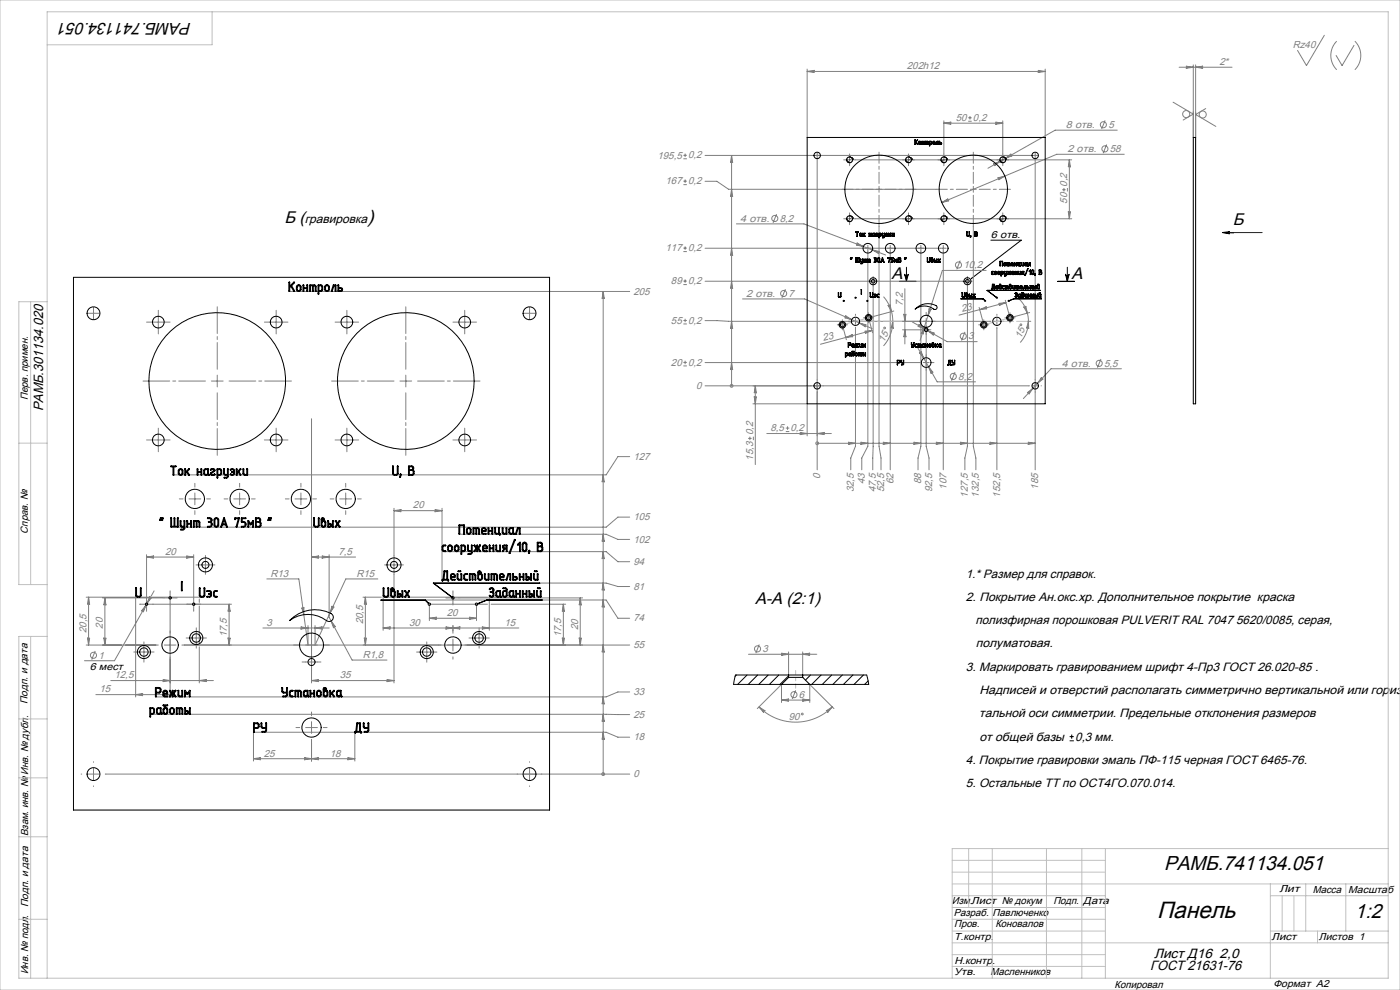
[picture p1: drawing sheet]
<svg xmlns="http://www.w3.org/2000/svg" width="594mm" height="420mm" viewBox="0 0 594 420" stroke-linecap="round" stroke-linejoin="round" font-family="sans-serif">
<defs><g id="words">
<text font-size="10" x="491" y="389.6">Панель</text>
<g font-size="8.5">
<text x="493.9" y="369.3">РАМБ.741134.051</text>
<text x="574.9" y="389.6">1:2</text>
</g>
<text font-size="8" x="155.7" y="94.5">)</text>
<g font-size="7.1">
<text x="81.2" y="9.6" transform="rotate(-180 81.2 9.6)">РАМБ.741134.051</text>
<text x="120.7" y="94.5">Б (</text>
<text x="523.1" y="95.6">Б</text>
<text x="378.3" y="118.3">А</text>
<text x="454.6" y="118.3">А</text>
<text x="320.3" y="256.2">А-А (2:1)</text>
</g>
<g font-size="5.7">
<text x="18.3" y="174.5" transform="rotate(-90 18.3 174.5)">РАМБ.301134.020</text>
<text x="489.6" y="406.5">Лист Д16 2,0</text>
<text x="488" y="411.6">ГОСТ 21631-76</text>
</g>
<g font-size="5.1">
<text x="129.3" y="94.5">гравировка</text>
<text x="409.8" y="245">1.* Размер для справок.</text>
<text x="409.8" y="254.9">2. Покрытие Ан.окс.хр. Дополнительное покрытие краска</text>
<text x="413.9" y="264.8">полизфирная порошковая PULVERIT RAL 7047 5620/0085, серая,</text>
<text x="414.1" y="274.7">полуматовая.</text>
<text x="409.8" y="284.5">3. Маркировать гравированием шрифт 4-Пр3 ГОСТ 26.020-85 .</text>
<text x="415.6" y="294.4">Надписей и отверстий располагать симметрично вертикальной или горизо</text>
<text x="415.5" y="304.3">тальной оси симметрии. Предельные отклонения размеров</text>
<text x="415.5" y="314.2">от общей базы</text>
<text x="456.2" y="314.2">0,3 мм.</text>
<text x="409.8" y="324">4. Покрытие гравировки эмаль ПФ-115 черная ГОСТ 6465-76.</text>
<text x="409.8" y="333.9">5. Остальные ТТ по ОСТ4ГО.070.014.</text>
</g>
<g font-size="4.3" fill="#808080">
<text x="548.5" y="20.5">Rz40</text>
<text x="384.8" y="29.4">202h12</text>
<text x="517.4" y="27.6">2*</text>
<text x="405.5" y="51.3">50</text>
<text x="412.8" y="51.3">0,2</text>
<text x="452.3" y="54.3">8 отв.</text>
<text x="470.3" y="54.3">5</text>
<text x="452.9" y="64.5">2 отв.</text>
<text x="470.9" y="64.5">58</text>
<text x="279" y="67.3">195,5</text>
<text x="291.9" y="67.2">0,2</text>
<text x="282.4" y="78.2">167</text>
<text x="291.9" y="78.2">0,2</text>
<text x="452.8" y="79.2" transform="rotate(-90 452.8 79.2)">0,2</text>
<text x="452.8" y="86.5" transform="rotate(-90 452.8 86.5)">50</text>
<text x="314" y="94">4 отв.</text>
<text x="330.8" y="94.1">8,2</text>
<text x="282.4" y="106.6">117</text>
<text x="291.9" y="106.6">0,2</text>
<text x="408.8" y="113.8">10,2</text>
<text x="268.8" y="125">205</text>
<text x="284.7" y="120.6">89</text>
<text x="291.9" y="120.6">0,2</text>
<text x="316.6" y="125.9">2 отв.</text>
<text x="334.6" y="125.9">7</text>
<text x="383" y="129.8" transform="rotate(-90 383 129.8)">7,2</text>
<text x="284.7" y="137.3">55</text>
<text x="291.9" y="137.3">0,2</text>
<text x="408.2" y="132.4" transform="rotate(-15 408.2 132.4)">23</text>
<text x="349.4" y="144.7" transform="rotate(-15 349.4 144.7)">23</text>
<text x="375.2" y="145.4" transform="rotate(-65 375.2 145.4)">15</text>
<text x="410.8" y="144">3</text>
<text x="433.2" y="144" transform="rotate(-67 433.2 144)">15</text>
<text x="284.7" y="155.1">20</text>
<text x="291.9" y="155.1">0,2</text>
<text x="450.5" y="155.5">4 отв.</text>
<text x="468.5" y="155.5">5,5</text>
<text x="406.6" y="161.1">8,2</text>
<text x="295.4" y="165">0</text>
<text x="319.5" y="184.7" transform="rotate(-90 319.5 184.7)">0,2</text>
<text x="326.9" y="183">8,5</text>
<text x="335.4" y="183">0,2</text>
<text x="268.8" y="195">127</text>
<text x="319.5" y="195.5" transform="rotate(-90 319.5 195.5)">15,3</text>
<text x="348" y="203.1" transform="rotate(-90 348 203.1)">0</text>
<text x="362.3" y="208.9" transform="rotate(-90 362.3 208.9)">32,5</text>
<text x="367" y="205.4" transform="rotate(-90 367 205.4)">43</text>
<text x="371.6" y="208.9" transform="rotate(-90 371.6 208.9)">47,5</text>
<text x="375.1" y="208.9" transform="rotate(-90 375.1 208.9)">52,5</text>
<text x="379" y="205.4" transform="rotate(-90 379 205.4)">62</text>
<text x="390.8" y="205.4" transform="rotate(-90 390.8 205.4)">88</text>
<text x="395.5" y="208.9" transform="rotate(-90 395.5 208.9)">92,5</text>
<text x="401.5" y="207.7" transform="rotate(-90 401.5 207.7)">107</text>
<text x="440.5" y="207.7" transform="rotate(-90 440.5 207.7)">185</text>
<text x="175.2" y="215.7">20</text>
<text x="410.7" y="211.1" transform="rotate(-90 410.7 211.1)">127,5</text>
<text x="415.4" y="211.1" transform="rotate(-90 415.4 211.1)">132,5</text>
<text x="424.3" y="211.1" transform="rotate(-90 424.3 211.1)">152,5</text>
<text x="268.8" y="220.7">105</text>
<text x="268.8" y="230.2">102</text>
<text x="70.1" y="235.4">20</text>
<text x="143.6" y="235.4">7,5</text>
<text x="268.8" y="239.6">94</text>
<text x="114.8" y="244.7">R13</text>
<text x="151.3" y="244.7">R15</text>
<text x="268.8" y="250.1">81</text>
<text x="189.6" y="261.4">20</text>
<text x="268.8" y="263.6">74</text>
<text x="36.7" y="268.6" transform="rotate(-90 36.7 268.6)">20,5</text>
<text x="43.6" y="266.8" transform="rotate(-90 43.6 266.8)">20</text>
<text x="113.1" y="265.5">3</text>
<text x="154.1" y="264.9" transform="rotate(-90 154.1 264.9)">20,5</text>
<text x="173.6" y="265.5">30</text>
<text x="214.1" y="265.5">15</text>
<text x="245.3" y="267.3" transform="rotate(-90 245.3 267.3)">20</text>
<text x="96.3" y="270.4" transform="rotate(-90 96.3 270.4)">17,5</text>
<text x="238.1" y="270.4" transform="rotate(-90 238.1 270.4)">17,5</text>
<text x="268.8" y="275">55</text>
<text x="41.8" y="279.4">1</text>
<text x="154" y="279.1">R1,8</text>
<text x="323.5" y="276.6">3</text>
<text x="48.6" y="287.8">12,5</text>
<text x="144.2" y="287.8">35</text>
<text x="42.3" y="293.8">15</text>
<text x="268.8" y="294.9">33</text>
<text x="339" y="296.1">6</text>
<text x="268.8" y="304.5">25</text>
<text x="334.7" y="305.5" transform="rotate(-1 334.7 305.5)">90</text>
<text x="268.8" y="314.1">18</text>
<text x="112" y="320.9">25</text>
<text x="139.9" y="320.9">18</text>
<text x="268.8" y="329.7">0</text>
</g>
<g font-size="4.3">
<text x="420.5" y="100.9">6 отв.</text>
<text x="11.9" y="169.7" transform="rotate(-90 11.9 169.7)">Перв. примен.</text>
<text x="11.9" y="226.4" transform="rotate(-90 11.9 226.4)">Справ. №</text>
<text x="38.1" y="284.1">6 мест</text>
<text x="11.7" y="298.6" transform="rotate(-90 11.7 298.6)">Подп. и дата</text>
<text x="11.9" y="328.7" transform="rotate(-90 11.9 328.7)">Инв. № дубл.</text>
<text x="11.9" y="354.8" transform="rotate(-90 11.9 354.8)">Взам. инв. №</text>
<text x="403.9" y="383.6">Изм.Лист № докум</text>
<text x="447" y="383.7">Подп.</text>
<text x="459.6" y="383.5">Дата</text>
<text x="542.8" y="378.5">Лит</text>
<text x="557" y="378.7">Масса</text>
<text x="572" y="378.9">Масштаб</text>
<text x="11.9" y="384.7" transform="rotate(-90 11.9 384.7)">Подп. и дата</text>
<text x="404.7" y="388.6">Разраб.</text>
<text x="421.2" y="388.7">Павлюченко</text>
<text x="404.8" y="393.4">Пров.</text>
<text x="422.3" y="393.5">Коновалов</text>
<text x="404.8" y="398.7">Т.контр.</text>
<text x="539.5" y="398.9">Лист</text>
<text x="559.6" y="398.7">Листов 1</text>
<text x="11.9" y="413.4" transform="rotate(-90 11.9 413.4)">Инв. № подл.</text>
<text x="404.8" y="413.6">Утв.</text>
<text x="405" y="408.8">Н.контр.</text>
<text x="420.2" y="413.6">Масленников</text>
<text x="472.9" y="419.3">Копировал</text>
<text x="540.3" y="418.7">Формат А2</text>
</g>
</g></defs>
<g fill="none" stroke="#808080" stroke-width=".42">
<path d="M561.9 15l-7.6 12.8-3.8-6.4M567.2 17.5a8.6 8.6 0 0 0 0 12.1M574.5 19.2l-5.1 8.6-2.5-4.3M574.9 17.5a8.6 8.6 0 0 1 0 12.1M342.5 30.3l3-.4a.45 .45 0 0 0-.5 .4 .45 .45 0 0 0 .5 .5zM342.5 29.3v29M342.5 30.3h101M440.5 29.9l3 .4-3 .5a.45 .45 0 0 0 .4-.5 .45 .45 0 0 0-.4-.4zM443.5 29.3v29M500.3 28.5h22.4M503.3 28.1l3 .4-3 .5a.45 .45 0 0 0 .4-.5 .45 .45 0 0 0-.4-.4zM506.3 27.5v30.8"/>
<path d="M507.3 28.5l3-.4a.45 .45 0 0 0-.4 .4 .45 .45 0 0 0 .4 .5zM507.3 27.5v30.8M400.5 52.3l3-.5a.45 .45 0 0 0-.5 .5 .45 .45 0 0 0 .5 .4zM400.5 51.3v14M400.5 52.3h25M410.8 51.4h1.5M410.8 50h1.5M411.5 49.2v1.5M422.5 51.8l3 .5-3 .4a.45 .45 0 0 0 .4-.4 .45 .45 0 0 0-.4-.5zM425.5 51.3v14M468.9 51.1l-1.5 3.7M474 55.2h-26.3l-28.5 16.2"/>
<path d="M497.7 43.3l8.6 5.1-4.3 2.5M511.6 46.1l-4.3 2.5 8.6 5M290 78.3h1.4M290 76.9h1.4M290 67.4h1.4M290 65.9h1.4M290.7 65.1v1.5M290.7 76.1v1.5M299.1 76.9h5l5 3.4h88.1M299.1 65.9h141.4M310.4 65.9l.4 3a.45 .45 0 0 0-.4-.4 .45 .45 0 0 0-.5 .4zM310.4 65.9v97.8"/>
<path d="M346.7 64.7v134.6M359.2 67.8h2.5M360.5 66.6v2.5M363 67.8h91.7M373 79.1v2.5M385.5 66.6v2.5M400.5 66.6v2.5M413 79.1v2.5M421.5 69.5l2.9-1.1-2.4 1.9a.45 .45 0 0 0 .1-.6 .45 .45 0 0 0-.6-.2zM423.4 75.4l2.9-.7-2.6 1.6a.45 .45 0 0 0 .3-.6 .45 .45 0 0 0-.6-.3zM425.5 66.6v2.5M426.6 67.2l2.3-1.9a.45 .45 0 0 0-.1 .6 .45 .45 0 0 0 .6 .2z"/>
<path d="M439.2 64.7v134.6M451.4 79.8v1.4M452.9 79.8v1.4M453.7 67.8l.5 3a.45 .45 0 0 0-.5-.4 .45 .45 0 0 0-.4 .4zM453.7 67.8v25M469.5 61.3l-1.4 3.7M477 65.5h-28.6l-48.8 20.4M310.4 80.3l.4 3a.45 .45 0 0 0-.4-.4 .45 .45 0 0 0-.5 .4zM312.5 95h28.6l34.6 13.2M329.5 90.8l-1.5 3.7M359.2 92.8h2.5M360.5 91.6v2.5"/>
<path d="M363 92.8h91.7M373 96.1v93.2l.8 5v5M385.5 91.6v2.5M399.6 85.9l2.6-1.5a.45 .45 0 0 0-.2 .5 .45 .45 0 0 0 .5 .3zM400.5 91.6v2.5M411.7 80.3h2.5M413 96.1v93.2l1 5v5M425.5 91.6v2.5M450.7 80.5h1.5M453.3 89.8a.45 .45 0 0 0 .4 .4 .45 .45 0 0 0 .5-.4l-.5 3zM290 119.3h1.4M290 106.7h1.4"/>
<path d="M290 105.3h1.4M290.7 104.5v1.5M290.7 118.5v1.5M299.1 119.3h109.4M299.1 105.3h102.4M310.4 119.3l.4 3a.45 .45 0 0 0-.4-.4 .45 .45 0 0 0-.5 .4zM310.4 105.3l.4 3a.45 .45 0 0 0-.4-.4 .45 .45 0 0 0-.5 .4zM363.7 103.1l2.6 1.5-3-.7a.45 .45 0 0 0 .6-.2 .45 .45 0 0 0-.2-.6zM368.2 104.1v85.2l-2.6 5v5M370.1 106l3 .7a.45 .45 0 0 0-.6 .3 .45 .45 0 0 0 .3 .5zM370.5 118.1v2.5M377.7 104.1v95.2"/>
<path d="M390.7 104.1v85.2l-1.2 5v5M400.2 104.1v95.2M407.4 110.6l-1.5 3.7M409.2 119.3h2.5M410.5 118.1v2.5M418.4 114.7h-18.6l-9.4 29.8M37.2 132.9h5M39.7 130.4v5M64.7 136.7h5M67.2 134.2v5M114.7 136.7h5M117.2 134.2v5"/>
<path d="M122.7 123.7h144.5M144.7 136.7h5M147.2 134.2v5M194.7 136.7h5M197.2 134.2v5M222.2 132.9h5M224.7 130.4v5M255.9 123.7l.5 3a.45 .45 0 0 0-.5-.5 .45 .45 0 0 0-.4 .5zM255.9 123.7v204.7M290 137.4h1.4M290 136h1.4M290 120.7h1.4"/>
<path d="M290.7 135.2v1.5M299.1 136l10 .3h110.9M310.4 136.3l.4 3a.45 .45 0 0 0-.4-.4 .45 .45 0 0 0-.5 .4zM315.1 126.8h26.3l28.7 12.6M333.2 122.7l-1.4 3.7M356.2 137.8h2.5M357.4 136.5v2.5M357.4 137.8l1.7 6.3M358.8 134l2.6 1.6-3-.8a.45 .45 0 0 0 .6-.2 .45 .45 0 0 0-.2-.6zM363 135.1v2.5M363 139.3v50l-2 5v5M364.6 137l2.9 .8a.45 .45 0 0 0-.6 .3 .45 .45 0 0 0 .2 .5z"/>
<path d="M367.3 134.8h2.5M368.5 133.6v2.5M370.5 121.3l-.2 78M374.9 125.9a15.8 15.8 0 0 1 0 20.8M376.8 129.6a.45 .45 0 0 0 .6 .2 .45 .45 0 0 0 .2-.6l.7 3zM378.8 136.3l.2 3a.45 .45 0 0 0-.4-.4 .45 .45 0 0 0-.5 .4zM379.2 131.9l-10.7 2.9 1.7 6.4M382.9 139.9h8.1M383.5 133.3a.45 .45 0 0 0 .4 .4 .45 .45 0 0 0 .5-.4l-.5 3zM383.9 139.9l.5 3a.45 .45 0 0 0-.5-.4 .45 .45 0 0 0-.4 .4zM383.9 122.5v23.4M387.1 136.6l14.8 8.3h12.7"/>
<path d="M389.9 137.7l2.4 1.8-2.8-1a.45 .45 0 0 0 .6-.2 .45 .45 0 0 0-.2-.6zM391.7 139.9h2.5M392.2 138.7l-.5 3a.45 .45 0 0 0-.3-.5 .45 .45 0 0 0-.5 .3zM393 135.1v2.5M393 138.7v50.6l1.2 5v5M394.2 130.9a.45 .45 0 0 0 .3 .5 .45 .45 0 0 0 .6-.2l-1.4 2.7zM410.5 121.3v68l-1.1 5v5M415.4 130.4l2 7.4M415.7 131.3l2.8-1.2a.45 .45 0 0 0-.3 .6 .45 .45 0 0 0 .5 .3zM416.2 137.8h2.5M417.4 136.6v2.5M421.7 136.3h2.5"/>
<path d="M423 135.1v2.5M423 139.3v60M423.8 128.7l3-.3-2.8 1.2a.45 .45 0 0 0 .3-.6 .45 .45 0 0 0-.5-.3zM426.5 127.4l2 7.4 8.4-2.2M426.8 128.4l-19.9 5.3M427.3 134.8h2.5M428.5 133.6v2.5M432.3 126.7a13.4 13.4 0 0 1 .6 18.6M434.4 130.2a.45 .45 0 0 0 .6 .3 .45 .45 0 0 0 .2-.6l.7 3zM435.9 136.3h1.4M436.3 136.3l.2 3a.45 .45 0 0 0-.4-.4 .45 .45 0 0 0-.5 .3zM92.2 159.2v5"/>
<path d="M172.2 159.2v5M290 155.2h1.4M290 153.8h1.4M290.7 153v1.5M299.1 153.8h90.6M310.4 153.8l.4 3a.45 .45 0 0 0-.4-.4 .45 .45 0 0 0-.5 .4zM358.8 143.2l2.8-1.2a.45 .45 0 0 0-.3 .5 .45 .45 0 0 0 .6 .3zM366.9 140.5l3.1-.3-2.8 1.2a.45 .45 0 0 0 .3-.5 .45 .45 0 0 0-.6-.4zM370 140.2l-21.9 5.8M389 146.8l8.6 15.2h16.3M390.1 149.7a.45 .45 0 0 0 .6 .1 .45 .45 0 0 0 .2-.6l1 2.8zM391.7 153.8h2.5"/>
<path d="M393.6 140.3l2.9 1.1a.45 .45 0 0 0-.6 .1 .45 .45 0 0 0 .1 .7zM394 155.6l1.9 2.4a.45 .45 0 0 0-.6-.2 .45 .45 0 0 0-.2 .6zM405.2 157.8l-1.5 3.7M409.4 140.8l-1.4 3.7M467.1 152.3l-1.5 3.7M475.8 156.4h-29.9l-11.7 12.7M89.7 161.7h5M132.2 177.7v112M169.7 161.7h5M299.1 163.7h137.5M310.4 163.7h.1M319.5 171.3h23v13.6"/>
<path d="M320 168.3a.45 .45 0 0 0 .5 .4 .45 .45 0 0 0 .4-.4l-.4 3zM320.5 163.7l.4 3a.45 .45 0 0 0-.4-.4 .45 .45 0 0 0-.5 .4zM320.5 163.7v33.4M435.9 166.6l2.4-1.9-1.7 2.5a.45 .45 0 0 0-.1-.6 .45 .45 0 0 0-.6 0zM438 163.7h2.5M441.9 160.2a.45 .45 0 0 0 0 .6 .45 .45 0 0 0 .6 0l-2.3 1.9zM64.7 186.7h5M67.2 184.2v5M114.7 186.7h5M117.2 184.2v5M144.7 186.7h5M147.2 184.2v5"/>
<path d="M194.7 186.7h5M197.2 184.2v5M267.2 193.7h-5l-5 7.8h-183.8M317.4 186h1.5M318.2 185.2v1.5M319.6 185.2v1.5M325.3 183.9h27.4M333.4 183.1h1.5M333.4 181.6h1.5M334.1 180.9v1.5M339.5 183.5l3 .4-3 .5a.45 .45 0 0 0 .4-.5 .45 .45 0 0 0-.4-.4zM346.7 188.1h.1"/>
<path d="M346.7 183.9l3-.4a.45 .45 0 0 0-.4 .4 .45 .45 0 0 0 .4 .5zM346.7 188.1h92.5M360 187.6l3 .5-3 .4a.45 .45 0 0 0 .4-.4 .45 .45 0 0 0-.4-.5zM365.2 187.6l3 .5-3 .4a.45 .45 0 0 0 .4-.4 .45 .45 0 0 0-.4-.5zM374.7 187.6l3 .5-3 .4a.45 .45 0 0 0 .4-.4 .45 .45 0 0 0-.4-.5zM387.7 187.6l3 .5-3 .4a.45 .45 0 0 0 .4-.4 .45 .45 0 0 0-.4-.5zM397.2 187.6l3 .5-3 .4a.45 .45 0 0 0 .4-.4 .45 .45 0 0 0-.4-.5zM407.5 187.6l3 .5-3 .4a.45 .45 0 0 0 .4-.4 .45 .45 0 0 0-.4-.5zM420 187.6l3 .5-3 .4a.45 .45 0 0 0 .4-.4 .45 .45 0 0 0-.4-.5zM436.2 187.6l3 .5-3 .4a.45 .45 0 0 0 .4-.4 .45 .45 0 0 0-.4-.5zM80.2 211.7h5M82.7 209.2v5"/>
<path d="M99.2 211.7h5M101.7 209.2v5M125.2 211.7h5M127.7 209.2v5M144.2 211.7h5M146.7 209.2v5M167.2 216.6l3-.4a.45 .45 0 0 0-.5 .4 .45 .45 0 0 0 .5 .5zM167.2 215.6v20.1M167.2 216.6h20.4M184.6 216.2l3 .4-3 .5a.45 .45 0 0 0 .4-.5 .45 .45 0 0 0-.4-.4zM187.6 215.6v30.7M255.9 201.5l.5 3a.45 .45 0 0 0-.5-.5 .45 .45 0 0 0-.4 .5z"/>
<path d="M267.2 219.4h-5l-5 4.3h-181.8M62.2 236.3l3-.4a.45 .45 0 0 0-.5 .4 .45 .45 0 0 0 .5 .5zM62.2 235.3v18M62.2 236.3h20M79.2 235.9l3 .4-3 .5a.45 .45 0 0 0 .4-.5 .45 .45 0 0 0-.4-.4zM82.2 235.3v18M84.7 239.7h5M87.2 237.2v5M132.2 236.3l3-.4a.45 .45 0 0 0-.5 .4 .45 .45 0 0 0 .5 .5zM132.2 236.3h18.7M136.6 235.9l3 .4-3 .5a.45 .45 0 0 0 .5-.5 .45 .45 0 0 0-.5-.4zM139.6 235.3v26.6l9.8 18.1h14.8"/>
<path d="M164.7 239.7h5M167.2 237.2v5M189 234h68.2l5 4.3h5M194.9 226.7h62.3l5 2.1h5M255.9 234l.5 3a.45 .45 0 0 0-.5-.4 .45 .45 0 0 0-.4 .4zM255.9 226.7l.5 3a.45 .45 0 0 0-.5-.5 .45 .45 0 0 0-.4 .5zM36.6 253.4h26.5M37.6 253.4l.4 3a.45 .45 0 0 0-.4-.5 .45 .45 0 0 0-.5 .5zM37.6 253.4v20.3M43.5 253.7h25.7M44.5 253.7l.5 3a.45 .45 0 0 0-.5-.5 .45 .45 0 0 0-.4 .5zM44.5 253.7v20"/>
<path d="M57.6 252.6v43.1M59.7 256.3h5M61.9 256.8l-1.1 2.8a.45 .45 0 0 0-.1-.6 .45 .45 0 0 0-.6 .2zM62.2 253.8v5M63.5 253.1a.45 .45 0 0 0 .2 .6 .45 .45 0 0 0 .6-.2l-1.9 2.4zM64.6 253.4h20.7M65.2 256.3h33M65.4 250.7l-16.8 29.6h-12.8M69.7 253.7h5M72.2 251.2v5M72.2 256.7v39M82.2 253.8v5"/>
<path d="M84.6 252.6h.1M84.6 254.1v1.5M84.6 257.1v15.8M97.2 256.3l.5 3a.45 .45 0 0 0-.5-.4 .45 .45 0 0 0-.4 .4zM97.2 256.3v17.4M113.2 245.6h13.6l3.9 28.1v-8.3M128 257.9a.45 .45 0 0 0 .5 .3 .45 .45 0 0 0 .4-.5v3.1zM140.9 257.1a.45 .45 0 0 0 .2 .6 .45 .45 0 0 0 .6-.2l-1.7 2.6zM154 253.4h7.8M155 253.4l.5 3a.45 .45 0 0 0-.5-.5 .45 .45 0 0 0-.4 .5zM155 253.4v20.3M160.3 245.6h-13.6l-13 28.1v-8.3"/>
<path d="M161.7 254.6h95.5l5 7.7h5M162.6 252.6v14.8M163.3 253.4h43.5M167.2 243.7v46M189.7 253.7h5M192.2 251.2v5M195.2 253.7h52M202.2 256.3v7M206.8 256.3h-24.6v7M207.6 252.7v14.7M208.4 256.3h31.6M208.4 253.4h10.6"/>
<path d="M229 247.4h28.2l5 1.4h5M239 256.3l.5 3a.45 .45 0 0 0-.5-.4 .45 .45 0 0 0-.4 .4zM239 256.3v17.4M246.2 253.7l.4 3a.45 .45 0 0 0-.4-.5 .45 .45 0 0 0-.5 .5zM246.2 253.7v20M255.9 254.6l.5 3a.45 .45 0 0 0-.5-.5 .45 .45 0 0 0-.4 .5zM255.9 247.4l.5 3a.45 .45 0 0 0-.5-.5 .45 .45 0 0 0-.4 .5zM36.6 273.7h29.6M37.1 270.7a.45 .45 0 0 0 .5 .4 .45 .45 0 0 0 .4-.4l-.4 3zM40.4 276.2l-1.5 3.7M44.1 270.7a.45 .45 0 0 0 .4 .4 .45 .45 0 0 0 .5-.4l-.5 3zM58.6 276.6h5"/>
<path d="M61.1 274.1v5M69.7 273.7h5M78.2 273.7h189M80.8 270.7h5M83.3 268.2v5M84.6 274.4v15.3M96.8 270.7a.45 .45 0 0 0 .4 .4 .45 .45 0 0 0 .5-.4l-.5 3zM111.5 266.4h28.2M127.7 266l3 .4-3 .5a.45 .45 0 0 0 .4-.5 .45 .45 0 0 0-.4-.4zM133.7 266.4l3-.4a.45 .45 0 0 0-.5 .4 .45 .45 0 0 0 .5 .5zM140.5 263.5l1.8 2.4a.45 .45 0 0 0-.6-.2 .45 .45 0 0 0-.2 .6zM154.6 270.7a.45 .45 0 0 0 .4 .4 .45 .45 0 0 0 .5-.4l-.5 3z"/>
<path d="M162.6 266.4l3-.4a.45 .45 0 0 0-.5 .4 .45 .45 0 0 0 .5 .5zM162.6 266.4h57.5M178.6 276.6h5M181.1 274.1v5M182.2 262.3l3-.5a.45 .45 0 0 0-.5 .5 .45 .45 0 0 0 .5 .4zM182.2 262.3h20M189.2 266l3 .4-3 .5a.45 .45 0 0 0 .4-.5 .45 .45 0 0 0-.4-.4zM192.2 266.4l3-.4a.45 .45 0 0 0-.5 .4 .45 .45 0 0 0 .5 .5zM192.2 265.4v2.3M192.2 271.2v5M199.2 261.8l3 .5-3 .4a.45 .45 0 0 0 .4-.4 .45 .45 0 0 0-.4-.5zM200.8 270.7h5"/>
<path d="M203.3 268.2v5M204.6 266l3 .4-3 .5a.45 .45 0 0 0 .4-.5 .45 .45 0 0 0-.4-.4zM238.6 270.7a.45 .45 0 0 0 .4 .4 .45 .45 0 0 0 .5-.4l-.5 3zM245.7 270.7a.45 .45 0 0 0 .5 .4 .45 .45 0 0 0 .4-.4l-.4 3zM255.9 273.7l.5 3a.45 .45 0 0 0-.5-.5 .45 .45 0 0 0-.4 .5zM317.6 277.6h29M322.1 273.4l-1.4 3.7M331.6 277.1l3 .5-3 .4a.45 .45 0 0 0 .4-.4 .45 .45 0 0 0-.4-.5zM334.6 276.6v9.8M340.6 277.6l3-.5a.45 .45 0 0 0-.5 .5 .45 .45 0 0 0 .5 .4zM340.6 276.6v9.8M40.7 294.7h31.5"/>
<path d="M47 288.7h43.6M57.6 294.7l3-.5a.45 .45 0 0 0-.5 .5 .45 .45 0 0 0 .5 .4zM69.2 288.3l3 .4-3 .5a.45 .45 0 0 0 .4-.5 .45 .45 0 0 0-.4-.4zM69.2 294.2l3 .5-3 .4a.45 .45 0 0 0 .4-.4 .45 .45 0 0 0-.4-.5zM84.6 288.7l3-.4a.45 .45 0 0 0-.5 .4 .45 .45 0 0 0 .5 .5zM129.7 280.9h5M132.2 288.7l3-.4a.45 .45 0 0 0-.5 .4 .45 .45 0 0 0 .5 .5zM132.2 288.7h35M164.2 288.3l3 .4-3 .5a.45 .45 0 0 0 .4-.5 .45 .45 0 0 0-.4-.4zM255.9 295.7l.5 3a.45 .45 0 0 0-.5-.5 .45 .45 0 0 0-.4 .5zM267.2 293.6h-5l-5 2.1h-191.1M322 299.9a22 22 0 0 0 31.1 0"/>
<path d="M322 299.9l2.6 1.6a.45 .45 0 0 0-.6 .1 .45 .45 0 0 0 0 .6zM331.6 297l3-.4a.45 .45 0 0 0-.4 .4 .45 .45 0 0 0 .4 .5zM331.6 298v-7.6l-10.3 10.2M331.6 297h12M337.6 292.9l-1.5 3.7M340.6 296.6l3 .4-3 .5a.45 .45 0 0 0 .4-.5 .45 .45 0 0 0-.4-.4zM343.6 298v-7.6l10.2 10.2M64.7 303l202.5 .2M107.6 310.5v12.4M107.7 310.7h149.5l5 2h5M129.7 308.7h5M132.2 306.2v5"/>
<path d="M132.2 315.3v7.6M150.6 310.8v12.1M255.9 303l.5 3a.45 .45 0 0 0-.5-.4 .45 .45 0 0 0-.4 .4zM255.9 310.7l.5 3a.45 .45 0 0 0-.5-.5 .45 .45 0 0 0-.4 .5zM350.6 301.5l2.5-1.6-1.9 2.3a.45 .45 0 0 0 0-.6 .45 .45 0 0 0-.6-.1zM37.2 328.4h5M39.7 325.9v5M44.9 328.4h222.3M107.6 321.9l3-.5a.45 .45 0 0 0-.5 .5 .45 .45 0 0 0 .5 .4zM107.6 321.9h43M129.2 321.4l3 .5-3 .4a.45 .45 0 0 0 .4-.4 .45 .45 0 0 0-.4-.5zM132.2 321.9l3-.5a.45 .45 0 0 0-.5 .5 .45 .45 0 0 0 .5 .4z"/>
<path d="M147.6 321.4l3 .5-3 .4a.45 .45 0 0 0 .4-.4 .45 .45 0 0 0-.4-.5zM224.7 325.9v5M255.9 328.4h.1"/>
<circle cx="468.1" cy="52.9" r="1.29"/>
<circle cx="503.3" cy="48.4" r="1.5"/>
<circle cx="510.3" cy="48.6" r="1.5"/>
<circle cx="468.8" cy="63.2" r="1.29"/>
<circle cx="328.7" cy="92.7" r="1.29"/>
<circle cx="406.7" cy="112.4" r="1.29"/>
<circle cx="332.5" cy="124.5" r="1.29"/>
<circle cx="375.3" cy="139.1" r=".37"/>
<circle cx="433.2" cy="137.8" r=".37"/>
<circle cx="404.5" cy="159.7" r="1.29"/>
<circle cx="408.7" cy="142.6" r="1.29"/>
<circle cx="466.4" cy="154.1" r="1.29"/>
<circle cx="310.4" cy="163.7" r=".6"/>
<circle cx="346.7" cy="188.1" r=".6"/>
<circle cx="39.7" cy="278" r="1.29"/>
<circle cx="321.4" cy="275.3" r="1.29"/>
<circle cx="336.9" cy="294.7" r="1.29"/>
<circle cx="340.4" cy="302.9" r=".37"/>
<circle cx="255.9" cy="328.4" r=".6"/>
</g>
<g fill="none" stroke="#000" stroke-width=".42">
<path d="M359.2 67.8h.1M359.2 67.6v.1M359.3 67.5h.1M359.3 67.3v.1M359.3 67.3h.1M359.4 67.2h.1M359.5 67v.1M359.6 66.9h.1M359.7 66.8h.1M359.8 66.7h.1M359.9 66.7h-.1M360 66.7h.1"/>
<path d="M360.2 66.6h-.1M360.3 66.6h.1M360.5 66.6h-.1M360.5 69.1h.1M360.6 69.1h.1M360.8 69h.1M360.9 69h.1M361.1 68.9h.1M361.2 68.8h.1M361.3 68.7h.1M361.5 68.6h-.1M361.5 68.6h.1"/>
<path d="M361.5 68.4v.1M361.6 68.4h-.1M361.6 68.3h.1M361.7 68.1v.1M361.7 68.1h.1M361.7 68h.1M361.7 67.8h.1M384.2 67.8h.1M384.2 67.6v.1M384.3 67.5h.1M384.3 67.3h.1M384.4 67.2h.1"/>
<path d="M384.5 67v.1M384.6 66.9h.1M384.7 66.8h.1M384.9 66.7h-.1M385 66.7h.1M385.2 66.6h-.1M385.3 66.6h.1M385.5 66.6h-.1M385.5 69.1h.1M385.6 69.1h.1M385.8 69h.1M385.9 69h.1"/>
<path d="M386 69h-.1M386.1 68.9h.1M386.2 68.8h.1M386.3 68.7h.1M386.5 68.6h-.1M386.5 68.6h.1M386.5 68.4v.1M386.6 68.3h.1M386.7 68.1v.1M386.7 68.1h.1M386.7 68h.1M386.7 67.8h.1"/>
<path d="M399.2 67.8h.1M399.2 67.6v.1M399.3 67.5h.1M399.3 67.3v.1M399.3 67.3h.1M399.4 67.2h.1M399.5 67v.1M399.6 66.9h.1M399.7 66.8h.1M399.8 66.7h.1M399.9 66.7h-.1M400 66.7h.1"/>
<path d="M400.1 66.6h.1M400.2 66.6h-.1M400.3 66.6h.1M400.5 66.6h-.1M400.5 69.1h.1M400.6 69.1h.1M400.8 69h.1M400.9 69h.1M401.1 68.9h.1M401.2 68.8h.1M401.3 68.7h.1M401.5 68.6h-.1"/>
<path d="M401.5 68.6h.1M401.5 68.4v.1M401.6 68.3h.1M401.7 68.1v.1M401.7 68.1h.1M401.7 68h.1M401.7 67.8h.1M424.2 67.8h.1M424.2 67.6v.1M424.3 67.5h.1M424.3 67.3h.1M424.4 67.2h.1"/>
<path d="M424.5 67v.1M424.6 66.9h.1M424.7 66.8h.1M424.9 66.7h-.1M425 66.7h.1M425.2 66.6h-.1M425.3 66.6h.1M425.5 66.6h-.1M425.5 69.1h.1M425.6 69.1h.1M425.8 69h.1M425.9 69h.1"/>
<path d="M426 69h-.1M426.1 68.9h.1M426.2 68.8h.1M426.3 68.7h.1M426.4 68.7h-.1M426.5 68.6h.1M426.5 68.4v.1M426.6 68.3h.1M426.7 68.1v.1M426.7 68.1h.1M426.7 68h.1M426.7 67.8h.1"/>
<path d="M359.2 92.8h.1M359.2 92.7h.1M359.2 92.6v.1M359.3 92.5h.1M359.3 92.3v.1M359.3 92.3h.1M359.4 92.2h.1M359.5 92v.1M359.6 91.9h.1M359.7 91.8h.1M359.8 91.7h.1M359.9 91.7h-.1"/>
<path d="M360 91.7h.1M360.2 91.6h-.1M360.3 91.6h.1M360.5 91.6h-.1M360.5 94.1h.1M360.6 94.1h.1M360.8 94h.1M360.9 94h.1M361.1 93.9h.1M361.2 93.8h.1M361.3 93.7h.1M361.5 93.6h-.1"/>
<path d="M361.5 93.4v.1M361.6 93.4h-.1M361.6 93.3h.1M361.7 93.1v.1M361.7 93h.1M361.7 92.8h.1M384.2 92.8h.1M384.2 92.7h.1M384.2 92.6v.1M384.3 92.5h.1M384.3 92.3v.1M384.3 92.3h.1"/>
<path d="M384.4 92.2h.1M384.5 92v.1M384.6 91.9h.1M384.7 91.8h.1M384.9 91.7h-.1M385 91.7h.1M385.2 91.6h-.1M385.3 91.6h.1M385.5 91.6h-.1M385.5 94.1h.1M385.6 94.1h.1M385.8 94h.1"/>
<path d="M385.9 94h.1M386 94h-.1M386.1 93.9h.1M386.2 93.8h.1M386.3 93.7h.1M386.5 93.6h-.1M386.6 93.4h-.1M386.6 93.3h.1M386.7 93.1v.1M386.7 93h.1M386.7 92.8h.1M399.2 92.8h.1"/>
<path d="M399.2 92.7h.1M399.2 92.6v.1M399.3 92.5h.1M399.3 92.3v.1M399.4 92.2h.1M399.5 92v.1M399.6 91.9h.1M399.7 91.8h.1M399.8 91.7h.1M399.9 91.7h-.1M400 91.7h.1M400.1 91.6h.1"/>
<path d="M400.2 91.6h-.1M400.3 91.6h.1M400.5 91.6h-.1M400.5 94.1h.1M400.6 94.1h.1M400.8 94h.1M400.9 94h.1M401.1 93.9h.1M401.2 93.8h.1M401.3 93.7h.1M401.5 93.6h-.1M401.5 93.4v.1"/>
<path d="M401.6 93.3h.1M401.7 93.1v.1M401.7 93h.1M401.7 92.8h.1M424.2 92.8h.1M424.2 92.7h.1M424.2 92.6v.1M424.3 92.5h.1M424.3 92.3v.1M424.3 92.3h.1M424.4 92.2h.1M424.5 92v.1"/>
<path d="M424.6 91.9h.1M424.7 91.8h.1M424.9 91.7h-.1M425 91.7h.1M425.2 91.6h-.1M425.3 91.6h.1M425.5 91.6h-.1M425.5 94.1h.1M425.6 94.1h.1M425.8 94h.1M425.9 94h.1M426 94h-.1"/>
<path d="M426.1 93.9h.1M426.2 93.8h.1M426.3 93.7h.1M426.4 93.7h-.1M426.5 93.6h-.1M426.5 93.6h.1M426.5 93.4v.1M426.6 93.3h.1M426.7 93.1v.1M426.7 93.1h.1M426.7 93h.1M426.7 92.8h.1"/>
<path d="M518.7 98.7l3-.4a.45 .45 0 0 0-.5 .4 .45 .45 0 0 0 .4 .5zM518.7 98.7l4.7 .1M381.6 119.4h7M381.6 119.3h7M383.8 116.4a.75 .75 0 0 0 .8 .7 .75 .75 0 0 0 .7-.7l-.7 3zM384.6 113.4v6M420.4 101.9h12.9l-21.1 16.2M448.8 119.4h7M448.8 119.3h7M452.1 116.4a.75 .75 0 0 0 .7 .7 .75 .75 0 0 0 .8-.7l-.8 3zM452.8 113.4v6M453.8 314.3h1.8"/>
<path d="M453.8 312.5h1.8M454.7 311.6v1.8"/>
</g>
<g fill="none" stroke="#808080" stroke-width=".42" stroke-dasharray="15.2 1.3 1.3 1.3">
<path d="M359.2 67.8h-1.2M360.5 66.6v-1.3M360.5 69.1v1.2M361.7 67.8h1.3M384.2 67.8h-1.2M385.5 66.6v-1.3M385.5 69.1v1.2M386.7 67.8h1.3M399.2 67.8h-1.2M400.5 66.6v-1.3M400.5 69.1v1.2M401.7 67.8h1.3"/>
<path d="M424.2 67.8h-1.2M425.5 66.6v-1.3M425.5 69.1v1.2M426.7 67.8h1.3M359.2 92.8h-1.2M360.5 91.6v-1.3M360.5 94.1v1.2M361.7 92.8h1.3M384.2 92.8h-1.2M385.5 91.6v-1.3M385.5 94.1v1.2M386.7 92.8h1.3"/>
<path d="M399.2 92.8h-1.2M400.5 91.6v-1.3M400.5 94.1v1.2M401.7 92.8h1.3M424.2 92.8h-1.2M425.5 91.6v-1.3M425.5 94.1v1.2M426.7 92.8h1.3M369.2 119.3h-.7M370.5 118.1v-.8M371.7 119.3h.8M409.2 119.3h-.7"/>
<path d="M410.5 118.1v-.8M411.7 119.3h.8M64.7 136.7h-2.5M67.2 134.2v-2.5M67.2 139.2v2.5M69.7 136.7h2.5M114.7 136.7h-2.5M117.2 134.2v-2.5M117.2 139.2v2.5M119.7 136.7h2.5M144.7 136.7h-2.5M147.2 134.2v-2.5"/>
<path d="M147.2 139.2v2.5M149.7 136.7h2.5M194.7 136.7h-2.5M197.2 134.2v-2.5M197.2 139.2v2.5M199.7 136.7h2.5M356.2 137.8h-.9M357.4 136.5v-.9M357.4 139v.9M358.7 137.8h.9M360.5 136.3h-.5M363 133.8v-.5"/>
<path d="M363 138.8v.5M365.5 136.3h.5M367.3 134.8h-.9M368.5 133.6v-.9M368.5 136.1v.9M369.8 134.8h.9M370.5 120.6v.7M390.5 136.3h-1.3M391.7 139.9h-.7M393 133.8v-1.3M393 138.8v1.3M393 138.7v-.8"/>
<path d="M394.2 139.9h.8M395.5 136.3h1.3M410.5 120.6v.7M416.2 137.8h-.9M417.4 136.6v-.9M417.4 139.1v.9M418.7 137.8h.9M420.5 136.3h-.5M423 133.8v-.5M423 138.8v.5M425.5 136.3h.5M427.3 134.8h-.9"/>
<path d="M428.5 133.6v-.9M428.5 136.1v.9M429.8 134.8h.9M390.5 153.8h-.8M393 141.2v.7M393 151.3v-.8M393 156.3v.8M395.5 153.8h.8M344.2 163.7h-.1M346.7 161.2v-.1M346.7 166.2v.1M349.2 163.7h.1"/>
<path d="M436.7 163.7h-.1M439.2 161.2v-.1M439.2 166.2v.1M441.7 163.7h.1M64.7 186.7h-2.5M67.2 184.2v-2.5M67.2 189.2v2.5M69.7 186.7h2.5M114.7 186.7h-2.5M117.2 184.2v-2.5M117.2 189.2v2.5M119.7 186.7h2.5"/>
<path d="M144.7 186.7h-2.5M147.2 184.2v-2.5M147.2 189.2v2.5M149.7 186.7h2.5M194.7 186.7h-2.5M197.2 184.2v-2.5M197.2 189.2v2.5M199.7 186.7h2.5M77.7 211.7h-1.6M82.7 206.7v-1.6M82.7 216.7v1.6M87.7 211.7h1.6"/>
<path d="M96.7 211.7h-1.6M101.7 206.7v-1.6M101.7 216.7v1.6M106.7 211.7h1.6M122.7 211.7h-1.6M127.7 206.7v-1.6M127.7 216.7v1.6M132.7 211.7h1.6M141.7 211.7h-1.6M146.7 206.7v-1.6M146.7 216.7v1.6M151.7 211.7h1.6"/>
<path d="M84.7 239.7h-1.5M87.2 237.2v-1.5M89.7 239.7h1.5M164.7 239.7h-1.5M167.2 237.2v-1.5M169.7 239.7h1.5M59.7 256.3h-.5M62.2 253.8v-.5M62.2 258.8v.5M64.7 256.3h.5M69.7 253.7h-.5M72.2 251.2v-.5"/>
<path d="M72.2 256.2v.5M74.7 253.7h.5M79.7 256.3h-.5M82.2 253.8v-.5M82.2 258.8v.5M84.7 256.3h.5M87.2 242.2v1.5M167.2 242.2v1.5M189.7 253.7h-.5M192.2 251.2v-.5M192.2 256.2v.5M194.7 253.7h.5"/>
<path d="M58.6 276.6h-1.8M61.1 274.1v-1.8M61.1 279.1v1.8M63.6 276.6h1.8M67.2 273.7h-1M72.2 268.7v-1M72.2 278.7v1M77.2 273.7h1M80.8 270.7h-1.8M83.3 268.2v-1.8M83.3 273.2v1.8M85.8 270.7h1.8"/>
<path d="M127.2 273.7h-2.6M132.2 268.7v-2.6M132.2 278.7v2.6M132.2 278.4v-1.5M137.2 273.7h2.6M178.6 276.6h-1.8M181.1 274.1v-1.8M181.1 279.1v1.8M183.6 276.6h1.8M187.2 273.7h-1M192.2 268.7v-1M192.2 278.7v1"/>
<path d="M197.2 273.7h1M200.8 270.7h-1.8M203.3 268.2v-1.8M203.3 273.2v1.8M205.8 270.7h1.8M129.7 280.9h-1.5M132.2 283.4v1.5M134.7 280.9h1.5M127.2 308.7h-1.6M132.2 303.7v-1.6M132.2 313.7v1.6M137.2 308.7h1.6"/>
<path d="M34.7 328.4h-.3M39.7 323.4v-.2M39.7 333.4v.3M44.7 328.4h.2M219.7 328.4h-.3M224.7 323.4v-.2M224.7 333.4v.3M229.7 328.4h.2"/>
</g>
<path d="M92.2 156.7v-26.5M172.2 156.7v-26.5M87.2 161.7h-26.5M92.2 166.7v26.5M97.2 161.7h26.5M167.2 161.7h-26.5M172.2 166.7v26.5M177.2 161.7h26.5" fill="none" stroke="#808080" stroke-width=".42" stroke-dasharray="15.2 1.3 1.3 1.3" stroke-dashoffset="3.9"/>
<path d="M373 77.8v-13.2M413 77.8v-13.2M370.5 80.3h-13.3M373 82.8v13.3M375.5 80.3h13.2M410.5 80.3h-13.3M413 82.8v13.3M415.5 80.3h13.2" fill="none" stroke="#808080" stroke-width=".42" stroke-dasharray="15.2 1.3 1.3 1.3" stroke-dashoffset="10.5"/>
<path d="M337.6 284.4v7.6" fill="none" stroke="#c0c0c0" stroke-width=".42" stroke-dasharray="15.2 1.3 1.3 1.3" stroke-dashoffset="13.4"/>
<path d="M357.4 137.8l11.1-3M417.4 137.8l11.1-3" fill="none" stroke="#c0c0c0" stroke-width=".42" stroke-dasharray="15.2 1.3 1.3 1.3" stroke-dashoffset="11.4"/>
<path d="M363 136.3h19.9" fill="none" stroke="#c0c0c0" stroke-width=".42" stroke-dasharray="15.2 1.3 1.3 1.3" stroke-dashoffset="7.2"/>
<path d="M423 136.3h12.9" fill="none" stroke="#c0c0c0" stroke-width=".42" stroke-dasharray="15.2 1.3 1.3 1.3" stroke-dashoffset="10.7"/>
<g fill="none" stroke="#c0c0c0" stroke-width=".42">
<path d="M0 0h594v420h-594zM90 5v14h-70M13 128v120M20 128h-12v120h12M8 188h12M13 270v145M20 270h-12v145h581v-410h-569v410M334.6 287.4l-3 3M340.6 287.4l3 3M8 305h12M8 330h12M8 355h12"/>
<path d="M411 360v25M421 360v55M444 360v55M459 360v55M469 360v55M589 360h-185v55M404 365h65M404 370h65M404 375h185M404 380h65M539 375v40M539 380h50"/>
<path d="M544 380v15M549 380v15M554 375v20M571 375v20M8 390h12M404 390h65M404 395h65M404 400h185M404 385h65M539 395h50M559 395v5M404 405h65"/>
<path d="M404 410h65"/>
</g>
<path d="M520.6 98.7h14.9" fill="none" stroke="#00f" stroke-width=".42"/>
<g fill="#000">
<path d="M383.8 116.4a.75 .75 0 0 0 .8 .7 .75 .75 0 0 0 .7-.7l-.7 3zM452.1 116.4a.75 .75 0 0 0 .7 .7 .75 .75 0 0 0 .8-.7l-.8 3z"/>
<path d="M411.9 118l.1 .4 .4-.1v-.4zM518.7 98.7l3-.4a.45 .45 0 0 0-.5 .4 .45 .45 0 0 0 .4 .5z"/>
</g>
<g fill="#808080">
<path d="M310.4 153.8l.4 3a.45 .45 0 0 0-.4-.4 .45 .45 0 0 0-.5 .4zM310.4 136.3l.4 3a.45 .45 0 0 0-.4-.4 .45 .45 0 0 0-.5 .4zM310.4 80.3l.4 3a.45 .45 0 0 0-.4-.4 .45 .45 0 0 0-.5 .4zM310.4 119.3l.4 3a.45 .45 0 0 0-.4-.4 .45 .45 0 0 0-.5 .4zM310.4 105.3l.4 3a.45 .45 0 0 0-.4-.4 .45 .45 0 0 0-.5 .4zM310.4 65.9l.4 3a.45 .45 0 0 0-.4-.4 .45 .45 0 0 0-.5 .4zM255.9 254.6l.5 3a.45 .45 0 0 0-.5-.5 .45 .45 0 0 0-.4 .5zM255.9 247.4l.5 3a.45 .45 0 0 0-.5-.5 .45 .45 0 0 0-.4 .5zM255.7 223.4v.5h.4v-.5zM255.9 123.7l.5 3a.45 .45 0 0 0-.5-.5 .45 .45 0 0 0-.4 .5zM255.9 273.7l.5 3a.45 .45 0 0 0-.5-.5 .45 .45 0 0 0-.4 .5zM255.9 201.5l.5 3a.45 .45 0 0 0-.5-.5 .45 .45 0 0 0-.4 .5zM255.9 295.7l.5 3a.45 .45 0 0 0-.5-.5 .45 .45 0 0 0-.4 .5zM255.9 303l.5 3a.45 .45 0 0 0-.5-.4 .45 .45 0 0 0-.4 .4zM255.9 310.7l.5 3a.45 .45 0 0 0-.5-.5 .45 .45 0 0 0-.4 .5zM255.9 234l.5 3a.45 .45 0 0 0-.5-.4 .45 .45 0 0 0-.4 .4zM255.9 226.7l.5 3a.45 .45 0 0 0-.5-.5 .45 .45 0 0 0-.4 .5zM331.6 297l3-.4a.45 .45 0 0 0-.4 .4 .45 .45 0 0 0 .4 .5zM340.6 296.6l3 .4-3 .5a.45 .45 0 0 0 .4-.5 .45 .45 0 0 0-.4-.4z"/>
<path d="M322 299.9l2.6 1.6a.45 .45 0 0 0-.6 .1 .45 .45 0 0 0 0 .6zM350.6 301.5l2.5-1.6-1.9 2.3a.45 .45 0 0 0 0-.6 .45 .45 0 0 0-.6-.1z"/>
<path d="M415.7 131.3l2.8-1.2a.45 .45 0 0 0-.3 .6 .45 .45 0 0 0 .5 .3zM423.8 128.7l3-.3-2.8 1.2a.45 .45 0 0 0 .3-.6 .45 .45 0 0 0-.5-.3z"/>
<path d="M378.8 136.3l.2 3a.45 .45 0 0 0-.4-.4 .45 .45 0 0 0-.5 .4zM376.8 129.6a.45 .45 0 0 0 .6 .2 .45 .45 0 0 0 .2-.6l.7 3z"/>
<path d="M436.3 136.3l.2 3a.45 .45 0 0 0-.4-.4 .45 .45 0 0 0-.5 .3zM434.4 130.2a.45 .45 0 0 0 .6 .3 .45 .45 0 0 0 .2-.6l.7 3z"/>
<path d="M360 187.6l3 .5-3 .4a.45 .45 0 0 0 .4-.4 .45 .45 0 0 0-.4-.5zM365.2 187.6l3 .5-3 .4a.45 .45 0 0 0 .4-.4 .45 .45 0 0 0-.4-.5zM370.3 187.9v.4h.4v-.4zM372.8 187.9v.4h.4v-.4zM374.7 187.6l3 .5-3 .4a.45 .45 0 0 0 .4-.4 .45 .45 0 0 0-.4-.5zM387.7 187.6l3 .5-3 .4a.45 .45 0 0 0 .4-.4 .45 .45 0 0 0-.4-.5zM392.8 187.9v.4h.4v-.4zM397.2 187.6l3 .5-3 .4a.45 .45 0 0 0 .4-.4 .45 .45 0 0 0-.4-.5zM407.5 187.6l3 .5-3 .4a.45 .45 0 0 0 .4-.4 .45 .45 0 0 0-.4-.5zM412.8 187.9v.4h.4v-.4zM420 187.6l3 .5-3 .4a.45 .45 0 0 0 .4-.4 .45 .45 0 0 0-.4-.5zM436.2 187.6l3 .5-3 .4a.45 .45 0 0 0 .4-.4 .45 .45 0 0 0-.4-.5z"/>
<path d="M133.7 266.4l3-.4a.45 .45 0 0 0-.5 .4 .45 .45 0 0 0 .5 .5zM127.7 266l3 .4-3 .5a.45 .45 0 0 0 .4-.5 .45 .45 0 0 0-.4-.4zM189.2 266l3 .4-3 .5a.45 .45 0 0 0 .4-.5 .45 .45 0 0 0-.4-.4zM162.6 266.4l3-.4a.45 .45 0 0 0-.5 .4 .45 .45 0 0 0 .5 .5zM164.2 288.3l3 .4-3 .5a.45 .45 0 0 0 .4-.5 .45 .45 0 0 0-.4-.4zM132.2 288.7l3-.4a.45 .45 0 0 0-.5 .4 .45 .45 0 0 0 .5 .5z"/>
<path d="M435.9 166.6a.45 .45 0 0 1 .6 0 .45 .45 0 0 1 .1 .6l1.7-2.5zM441.9 160.2l-1.7 2.5 2.3-1.9a.45 .45 0 0 1-.6 0 .45 .45 0 0 1 0-.6zM400.5 52.3l3-.5a.45 .45 0 0 0-.5 .5 .45 .45 0 0 0 .5 .4zM422.5 51.8l3 .5-3 .4a.45 .45 0 0 0 .4-.4 .45 .45 0 0 0-.4-.5zM392.2 138.7l-1.3 2.8a.45 .45 0 0 1 .5-.3 .45 .45 0 0 1 .3 .5zM394.2 130.9l-.5 3 1.4-2.7a.45 .45 0 0 1-.6 .2 .45 .45 0 0 1-.3-.5zM389.9 137.7a.45 .45 0 0 1 .2 .6 .45 .45 0 0 1-.6 .2l2.8 1zM393.6 140.3l2.4 1.9a.45 .45 0 0 1-.1-.7 .45 .45 0 0 1 .6-.1zM390.1 149.7l1.8 2.3-1-2.8a.45 .45 0 0 1-.2 .6 .45 .45 0 0 1-.6-.1zM394 155.6l1.1 2.8a.45 .45 0 0 1 .2-.6 .45 .45 0 0 1 .6 .2zM364.6 137l2.5 1.6a.45 .45 0 0 1-.2-.5 .45 .45 0 0 1 .6-.3zM358.8 134a.45 .45 0 0 1 .2 .6 .45 .45 0 0 1-.6 .2l3 .8zM421.5 69.5a.45 .45 0 0 1 .6 .2 .45 .45 0 0 1-.1 .6l2.4-1.9zM426.6 67.2l2.8-1.1a.45 .45 0 0 1-.6-.2 .45 .45 0 0 1 .1-.6zM399.6 85.9l2.9-.7a.45 .45 0 0 1-.5-.3 .45 .45 0 0 1 .2-.5zM423.4 75.4a.45 .45 0 0 1 .6 .3 .45 .45 0 0 1-.3 .6l2.6-1.6zM370.1 106l2.7 1.5a.45 .45 0 0 1-.3-.5 .45 .45 0 0 1 .6-.3zM363.7 103.1a.45 .45 0 0 1 .2 .6 .45 .45 0 0 1-.6 .2l3 .7zM62.2 236.3l3-.4a.45 .45 0 0 0-.5 .4 .45 .45 0 0 0 .5 .5zM79.2 235.9l3 .4-3 .5a.45 .45 0 0 0 .4-.5 .45 .45 0 0 0-.4-.4zM63.5 253.1l-1.1 2.8 1.9-2.4a.45 .45 0 0 1-.6 .2 .45 .45 0 0 1-.2-.6zM61.9 256.8l-1.8 2.4a.45 .45 0 0 1 .6-.2 .45 .45 0 0 1 .1 .6zM128 257.9l.9 2.9v-3.1a.45 .45 0 0 1-.4 .5 .45 .45 0 0 1-.5-.3zM140.9 257.1l-.9 3 1.7-2.6a.45 .45 0 0 1-.6 .2 .45 .45 0 0 1-.2-.6zM140.5 263.5l1 2.8a.45 .45 0 0 1 .2-.6 .45 .45 0 0 1 .6 .2zM132.2 236.3l3-.4a.45 .45 0 0 0-.5 .4 .45 .45 0 0 0 .5 .5zM136.6 235.9l3 .4-3 .5a.45 .45 0 0 0 .5-.5 .45 .45 0 0 0-.5-.4zM69.2 288.3l3 .4-3 .5a.45 .45 0 0 0 .4-.5 .45 .45 0 0 0-.4-.4zM84.6 288.7l3-.4a.45 .45 0 0 0-.5 .4 .45 .45 0 0 0 .5 .5zM107.6 321.9l3-.5a.45 .45 0 0 0-.5 .5 .45 .45 0 0 0 .5 .4zM129.2 321.4l3 .5-3 .4a.45 .45 0 0 0 .4-.4 .45 .45 0 0 0-.4-.5zM132.2 321.9l3-.5a.45 .45 0 0 0-.5 .5 .45 .45 0 0 0 .5 .4zM147.6 321.4l3 .5-3 .4a.45 .45 0 0 0 .4-.4 .45 .45 0 0 0-.4-.5zM192.2 266.4l3-.4a.45 .45 0 0 0-.5 .4 .45 .45 0 0 0 .5 .5zM204.6 266l3 .4-3 .5a.45 .45 0 0 0 .4-.5 .45 .45 0 0 0-.4-.4zM167.2 216.6l3-.4a.45 .45 0 0 0-.5 .4 .45 .45 0 0 0 .5 .5zM184.6 216.2l3 .4-3 .5a.45 .45 0 0 0 .4-.5 .45 .45 0 0 0-.4-.4zM182.2 262.3l3-.5a.45 .45 0 0 0-.5 .5 .45 .45 0 0 0 .5 .4zM199.2 261.8l3 .5-3 .4a.45 .45 0 0 0 .4-.4 .45 .45 0 0 0-.4-.5zM57.6 294.7l3-.5a.45 .45 0 0 0-.5 .5 .45 .45 0 0 0 .5 .4zM69.2 294.2l3 .5-3 .4a.45 .45 0 0 0 .4-.4 .45 .45 0 0 0-.4-.5zM331.6 277.1l3 .5-3 .4a.45 .45 0 0 0 .4-.4 .45 .45 0 0 0-.4-.5zM340.6 277.6l3-.5a.45 .45 0 0 0-.5 .5 .45 .45 0 0 0 .5 .4z"/>
<path d="M503.3 28.1l3 .4-3 .5a.45 .45 0 0 0 .4-.5 .45 .45 0 0 0-.4-.4zM507.3 28.5l3-.4a.45 .45 0 0 0-.4 .4 .45 .45 0 0 0 .4 .5z"/>
<path d="M339.5 183.5l3 .4-3 .5a.45 .45 0 0 0 .4-.5 .45 .45 0 0 0-.4-.4zM346.7 183.9l3-.4a.45 .45 0 0 0-.4 .4 .45 .45 0 0 0 .4 .5z"/>
<path d="M358.8 143.2l2.8-1.2a.45 .45 0 0 0-.3 .5 .45 .45 0 0 0 .6 .3zM366.9 140.5l3.1-.3-2.8 1.2a.45 .45 0 0 0 .3-.5 .45 .45 0 0 0-.6-.4z"/>
<path d="M320 168.3a.45 .45 0 0 0 .5 .4 .45 .45 0 0 0 .4-.4l-.4 3zM320.5 163.7l.4 3a.45 .45 0 0 0-.4-.4 .45 .45 0 0 0-.5 .4zM453.3 89.8a.45 .45 0 0 0 .4 .4 .45 .45 0 0 0 .5-.4l-.5 3zM453.7 67.8l.5 3a.45 .45 0 0 0-.5-.4 .45 .45 0 0 0-.4 .4zM383.9 139.9l.5 3a.45 .45 0 0 0-.5-.4 .45 .45 0 0 0-.4 .4zM383.5 133.3a.45 .45 0 0 0 .4 .4 .45 .45 0 0 0 .5-.4l-.5 3zM96.8 270.7a.45 .45 0 0 0 .4 .4 .45 .45 0 0 0 .5-.4l-.5 3zM97.2 256.3l.5 3a.45 .45 0 0 0-.5-.4 .45 .45 0 0 0-.4 .4zM44.1 270.7a.45 .45 0 0 0 .4 .4 .45 .45 0 0 0 .5-.4l-.5 3zM44.5 253.7l.5 3a.45 .45 0 0 0-.5-.5 .45 .45 0 0 0-.4 .5zM238.6 270.7a.45 .45 0 0 0 .4 .4 .45 .45 0 0 0 .5-.4l-.5 3zM239 256.3l.5 3a.45 .45 0 0 0-.5-.4 .45 .45 0 0 0-.4 .4zM245.7 270.7a.45 .45 0 0 0 .5 .4 .45 .45 0 0 0 .4-.4l-.4 3zM246.2 253.7l.4 3a.45 .45 0 0 0-.4-.5 .45 .45 0 0 0-.5 .5zM37.1 270.7a.45 .45 0 0 0 .5 .4 .45 .45 0 0 0 .4-.4l-.4 3zM37.6 253.4l.4 3a.45 .45 0 0 0-.4-.5 .45 .45 0 0 0-.5 .5z"/>
<path d="M155 253.4l.5 3a.45 .45 0 0 0-.5-.5 .45 .45 0 0 0-.4 .5zM154.6 270.7a.45 .45 0 0 0 .4 .4 .45 .45 0 0 0 .5-.4l-.5 3z"/>
<path d="M342.5 30.3l3-.4a.45 .45 0 0 0-.5 .4 .45 .45 0 0 0 .5 .5zM440.5 29.9l3 .4-3 .5a.45 .45 0 0 0 .4-.5 .45 .45 0 0 0-.4-.4z"/>
</g>
<g fill="none" stroke="#000" stroke-width=".42">
<path d="M342.5 58.3h101v113h-101zM388.2 59.3l.1 .9 1.1-.8-.7 .7 .6 1.2-.7-1.1-.4 1.1zM392 59.9v.6h-.7l-.1-.5v1.3M392.1 59.9v1.4l-.1-.6h-.7v.6M392.1 59.9h-.1M392.6 59.9l1.2 .2 .1 1.2-.4-1.2-.3 1.2v-1.2h-.5l-.1 1.2zM394.4 59.9h.7l.2 .4v.8l-.8 .2-.1 .6zM398.6 60l.1 .5h.5a.41 .41 0 0 1 .4 .4 .41 .41 0 0 1-.4 .4l-.6-.1zM398.7 59.9h-.1M506.3 58.3h1v113h-1zM389.4 61.2h.1M390 60.2h.5l-.1 .9-.4-.1z"/>
<path d="M391.3 61.3h-.1M392.7 61.3h.1M394.5 60.1l.6 .1-.1 .9h-.5zM396 60.2h.5l-.1 .9-.4-.1zM397.2 61.2v.1M397.2 61.2l.4-1.3h.5v1.4M397.2 61.2h.1M397.2 61.3h.1M397.3 61.3l.4-1.2h.3l.1 1.2M398.1 61.3h.1M398.7 60.7h.5l.1 .3-.6 .1zM363.1 98.4h1.1l-.4 .1v1.7"/>
<path d="M363.1 98.4v.1M363.1 98.5h.5l.1 1.8M364.9 99.2h.6l-.1 .9-.5-.1zM366.1 99l.1 1.3M366.1 98.9l.2 .7 .8-.6-.5 .5 .5 .8-.6-.6-.2 .5M366.1 98.9v.1M368.7 99v1.3l.2-.6h.6l.2 .6M368.7 98.9l.2 .6h.6l.2-.6v1.3M368.7 98.9v.1M370.3 99.2l.6-.1-.1 1-.5-.1zM371.5 99.2a.45 .45 0 0 1 .6-.3 .45 .45 0 0 1 .3 .6l-.7 .5M371.5 99.2h.1"/>
<path d="M371.6 99.2h.7M372.3 99.3l-.8 .8 .6 .2 .3-.3M372.3 99.2v.1M372.9 98.9h.8l.2 .4v.8l-.8 .2-.1 .6zM373.1 99.1l.6 .1-.1 .9h-.5zM374.3 98.9l.4 1.2h.4l.2-1.1-.3 1.9-.6-.1 .6-.1 .1-.4-.8-.3zM374.3 98.9v.1M375.8 99a.72 .72 0 0 1 .7 .3 .72 .72 0 0 1 .1 .8l-.9 .1 .7-.3-.4-.3 .4-.4zM375.8 99l-.1 .1M377 99l.1 1.3M377 98.9v.1M378 98.9v.1"/>
<path d="M378 98.9l-.8 .7-.2-.7M378 99l-.4 .5 .4 .7M378.4 98.9l.3 1.2M378.4 98.9v.1M379.2 99v1.1h-.4M379.3 98.9v1.4l-.8-.1-.1-1.2M379.3 98.9l-.1 .1M410.2 98.3l.3 1.8 .6-.1 .2-1.6-.2 1.9-.9-.3zM413.6 98.3l.9 .2v.7a.7 .7 0 0 1-.2 1.1l-.8-.1zM413.7 98.5h.7v.5l-.7 .1zM413.7 99.3h.8v.7l-.8 .1zM31.2 117.7h202v226h-202z"/>
<path d="M122.6 119.7l.3 .1v1.6l1.7-1.7 .4 .1-1.3 1.4 1.3 2.2-.1 .2-1.5-2.1-.5 .4v1.6l-.3 .1zM360.8 109.8v.1M360.8 109.8h.1M360.8 109.9h.1M361.1 109.3v.1M361.1 109.3l-.3 .5M361.1 109.4l-.2 .5M361.2 109.8h.1M361.5 109.3v.1M361.5 109.3l-.3 .5M361.5 109.4l-.3 .4M363.1 109.3l.2 1.8h.5l.1-1.8 .1 1.8h.5l.2-1.8v2h-1.6z"/>
<path d="M363.8 100.2l-.1 .1M364.6 109.3h-.1M365.1 109.9l.4 1.2h.4l.2-1.1-.3 1.9-.6-.1 .6-.1 .1-.4-.8-.3zM366 109.9h-.1M366.3 100.2l-.1 .1M366.5 109.9l.2 .6h.6l.2-.6v1.4l-.2-.6h-.6l-.2 .6zM367.5 111.3h-.1M367.9 109.9l1.3 .2 .1 1.2-.3-1.2h-.3l-.1 1.2-.1-1.2h-.4l-.2 1.2zM369.3 111.3h-.1M369.7 100.2v.1M370.9 111.3h.1M370.9 109.5l.7-.1 .3 .4-.1 1.2-.8 .3"/>
<path d="M370.9 109.5h.1M371 109.5l.7 .3-.6 .5M371.1 110.3h.1M371.2 100.3h.1M371.2 110.3l.4 .1 .1 .5-.8 .4M371.3 100.3h-.1M371.3 100.2v.1M371.3 100.2l-.2-1.3-.9 .1v1.2l1 .1M371.7 100v.1M372.4 100l-.7 .1M372.4 100h.1M372.4 109.4l.9 .2v1.3a.5 .5 0 0 1-.5 .4 .5 .5 0 0 1-.5-.4z"/>
<path d="M372.5 109.6h.6l-.1 1.5-.5-.1zM373.7 111.3h.1M373.9 111.3h-.1M373.9 111.2v.1M373.9 111.2l.1-.4h.8l.1 .4M374.4 109.7l.3 .9h-.6zM375 111.3h.1M375.1 111.3h-.1M375.1 111.2v.1M375.1 111.2l-.7-1.9-.7 2M376.7 109.3l1 .1-.6 1.9 .3-1.8-.7 .2zM377.2 100.2l.2-.5 .5 .6"/>
<path d="M377.2 100.2l-.1 .1M378 100.2l-.1 .1M378.1 111.3h.1M378.1 109.3l1 .1-.8 .1v.6a.63 .63 0 0 1 .8 .4 .63 .63 0 0 1-.5 .8l-.5-.1 .7-.2 .1-.5-.8-.2zM378.7 100.1h.1M379.5 109.9v1.4M379.5 111.3h.1M379.6 109.9l.5 .7 .6-.6-.1 1.3-.1-1-.4 .5-.4-.5-.1 1M379.6 109.9h-.1M381.1 109.3l1 .2v.7a.7 .7 0 0 1-.2 1.1l-.8-.1zM381.3 110.3h.7v.7l-.7 .1zM381.3 109.5h.6v.5l-.6 .1z"/>
<path d="M383.7 109.8h.1M383.9 109.3h.1M383.9 109.3l-.2 .5M384 109.3l-.3 .5M384.1 109.8l.1 .1M384.1 109.8h.1M384.2 109.9h.1M384.4 109.3v.1M384.4 109.3l-.3 .5M384.4 109.4l-.2 .5M393.4 109.3l.4 1.8 .6-.1 .2-1.6-.3 1.9-.9-.3zM394.5 109.3h-.1"/>
<path d="M395.1 109.4h.6l.3 1.5a.51 .51 0 0 1-.5 .4 .51 .51 0 0 1-.5-.4zM395.2 109.6l.3 .1-.3 .3zM395.2 110.2h.6l-.1 .9-.5-.1zM396.4 109.9l.2 .6a.43 .43 0 0 1 .6 .3 .43 .43 0 0 1-.4 .5l-.4-.1zM396.6 110.7l.4 .3-.4 .1zM397.4 110l.1 1.3zM397.5 109.9h-.1M398 111.2l.5-.4 .4 .5M398 110h.1M398 110l.4 .6-.4 .6M398 111.2h.1M398.9 109.9h.1"/>
<path d="M398.9 109.9l-.4 .5-.5-.4M398.9 111.3h.1M399 109.9l-.4 .7 .4 .6M399 111.2v.1M399 111.2h.1M410.5 100.1h.1M411.7 100.7h.1M411.8 100v.7zM420.8 115.2h.7l-.7 .3 .1 .7 .5 .3-.7-.3zM422.1 115.4h.5l-.1 .9-.4-.1zM423.5 115.4h.5l-.1 .9-.4-.1zM424.3 110.8h1.1v2l-.2-1.8h-.8l-.2 1.8z"/>
<path d="M424.4 112.7v.1M424.7 115.1h.7l.3 .4-.1 .8-.8 .2-.1 .6zM424.8 115.3l.6 .1-.1 .9h-.5zM426.1 111.7h.5l-.1 .9-.5-.1zM426.1 115.1l.4 1.2h.4l.2-1.1-.3 1.9-.6-.1 .6-.1 .1-.4-.8-.3zM427 115.1h-.1M427.4 112.7v-1.1h.4l.2 1.2M427.4 112.7v.1M427.4 115.2l.6 .5M427.4 116.4l.1 .1M427.4 115.2h.1M427.4 115.2l.4 .6-.3 .5"/>
<path d="M427.5 116.3l-.1 .1M427.6 116.5h-.1M427.6 116.5h.1M428 115.7h.1M428 115.9l-.4 .6M428 115.9h.1M428 112.7v.1M428 112.7v-1.1l.4 .1 .1 1.1 .1-1.1-1.3-.3 .1 1.4M428 115.9l.1 .6 .1-.6 .6 .5M428.1 115.1l-.1 .6M428.1 115.1l.1 .6 .5-.6M428.1 115.1h.1"/>
<path d="M428.7 115.1h.1M428.8 115.1l-.4 .7 .4 .5M428.8 116.4h.1M429.2 111.5a.52 .52 0 0 1 .7 0 .52 .52 0 0 1 0 .7l-.7 .2 .8 .4-.9-.1zM429.3 111.7l.4-.1 .1 .4h-.6zM429.4 115.2a.52 .52 0 0 1 .7 0 .52 .52 0 0 1 0 .7l-.7 .2 .8 .4-.9-.1zM429.5 115.3h.5l.1 .4h-.7zM430.4 111.5v1.3l.2-.6h.6l.2 .6M430.4 111.4l.2 .6h.6l.2-.6v1.3M430.4 111.4v.1M430.7 115.1l.1 .6h.7l.1-.6v1.3l-.1-.5h-.7l-.1 .6zM431.4 112.7v.1"/>
<path d="M431.6 116.5h.1M431.8 111.5l.1 1.2 .9 .1M431.8 111.4l.4 1.2h.4v-1.1M431.8 111.4v.1M432.1 115.1v1.1l.4 .3 .6-.1v-1.2l-.2 1.1h-.5M432.2 115.1l.1 1.2M432.2 115.1h-.1M432.3 116.3h.1M432.7 111.4l.1 1.5M432.7 111.4l-.1 .1M432.8 112.8v.1M433.4 111.4l.4 1.2h.4v-1.1"/>
<path d="M433.4 111.4v.1M433.5 116.4v.1M433.5 116.3l.3-.4-.2-.7 .8-.1 .1 1.3-.5-.5-.4 .6M433.5 116.3v.1M433.5 116.5h.1M433.6 116.5h.1M433.7 115.4l.6-.1v.4h-.6zM434.3 111.4v1.4l-.8-.1-.1-1.2M434.3 111.4l-.1 .1M434.9 116.8l.1 .1M434.9 116.8h.1M435 111.5l.8-.1 .2 1.4-1.1-.1z"/>
<path d="M435 116.9h.1M435.1 111.7l.5-.1-.1 1-.5-.1zM436 113.9l-1.1 2.9M436 113.9h.1M436.1 113.9l.1 .1M436.1 113.9h-.1M436.2 114l-1.2 2.9M436.2 114h.1M436.2 112.7l.1 .1M436.3 112.8h.1M436.4 112.7v.1M436.4 112.7l.6-1.1 .2 1.2"/>
<path d="M436.7 115l.1 .1M436.7 114.9l.6-.4-.1 2M436.7 114.9v.1M436.8 115.1h.1M436.8 115.1l.3-.3 .1 1.7M437.2 112.7v-1.2l-.5-.1-.5 1.3M437.2 112.7v.1M437.2 116.5h.1M437.8 114.6l.8 .2 .1 1.3a.5 .5 0 0 1-.5 .4 .5 .5 0 0 1-.5-.4zM437.9 114.8h.5l-.1 1.5-.4-.1zM439 116.8v.1M439 116.8h.1"/>
<path d="M439 116.9h.1M439.1 116.3l-.1 .5M439.2 116.2l-.1 .7M439.2 116.2h-.1M440.9 114.5l1 .1v.7a.7 .7 0 0 1-.3 1.2l-.8-.1zM441 115.5h.8v.7l-.8 .1zM441 114.7h.7v.5l-.7 .1zM126.1 121l.8-.2 .6 .4 .2 1.6a1.01 1.01 0 0 1-1 .9 1.01 1.01 0 0 1-1-.9zM126.2 121.4l1-.1 .2 1.5a.63 .63 0 0 1-.7 .5 .63 .63 0 0 1-.6-.5zM128.6 120.9l.3 .1v1h1.3v-1l.3-.1v2.7l-.3-.1v-1.1h-1.3v1.1l-.3 .1zM131.4 120.9l1.9-.1 .6 .3 .2 2.5-.4-.1v-2l-.4-.3h-.4l-.2 2.5-.1-2.5h-.9v2.3l-.3 .1zM135 120.9h1.5l.4 .7v1.6l-.5 .4-1.1 .1-.2 1.1z"/>
<path d="M135.3 121.2l1.2 .3-.2 1.7-1 .1zM138.1 121l.8-.2 .6 .4 .2 1.6a1.01 1.01 0 0 1-1 .9 1.01 1.01 0 0 1-1-.9zM138.2 121.4l1-.1 .2 1.5a.63 .63 0 0 1-.7 .5 .63 .63 0 0 1-.6-.5zM141.4 120.9l1.1 .1-.1 2.6-.2-.1v-2.3h-.5l-.7 2.3h-.4zM143.4 120.9l.3 .1v1h.9a.81 .81 0 0 1 .8 .8 .81 .81 0 0 1-.8 .9l-1.2-.2zM143.7 122.4h.9a.43 .43 0 0 1 .4 .4 .43 .43 0 0 1-.4 .5h-.9zM355.7 124.2l.3 1.8 .6-.2 .2-1.6-.2 1.9-.9-.2zM356.7 124.2h.1M365.4 122.8l.1 2M365.4 122.8l.1 1.9M365.4 122.8h.1M365.5 124.7v.1"/>
<path d="M369.2 124.2l.3 1.8 .6-.2 .2-1.6-.2 1.9-.9-.2zM369.2 124.2h.1M370.8 126.1l.1 .1M370.8 124.9l.7-.1 .2 .4-.1 .9-.7 .1M370.8 124.9h.1M370.9 124.9l.6 .2 .1 .3h-.4M371.2 125.4v.1M371.2 125.5h.4l-.1 .4-.7 .2M372.3 124.9l.7-.1-.7 .4 .1 .7 .5 .3-.7-.3zM388.3 131.1a6.9 6.9 0 0 1 9.3-.9l-.1 .7-1 .4a6.7 6.7 0 0 0-8.2-.2zM408.2 124.2l.3 1.8 .6-.2 .2-1.6-.2 1.9-.9-.2zM409.2 124.2h.1"/>
<path d="M409.9 124.3h.5l.3 1.5a.51 .51 0 0 1-.5 .4 .51 .51 0 0 1-.5-.4zM410 124.4l.3 .1-.4 .3zM410 125l.5 .1-.1 .9-.4-.1zM411.2 124.8l.1 .6a.43 .43 0 0 1 .6 .2 .43 .43 0 0 1-.3 .6l-.4-.1zM411.3 125.5l.4 .4-.4 .1zM412.2 124.8v1.4zM412.3 126.1l-.1 .1M412.7 126.1h.1M412.7 124.9h.1M412.7 124.9l.4 .6-.3 .5M412.8 126l-.1 .1M412.8 126.1l.1 .1"/>
<path d="M412.9 126.2l.3-.6 .4 .6M413.6 124.8h.1M413.6 124.8l-.4 .5-.5-.4M413.7 126.2h-.1M413.7 124.8l-.3 .6 .3 .6M413.7 126.1h.1M413.7 126v.1M417.1 126.8h-9.4h9.4l.7 .7M417.8 127.5h.1M421.1 120.6h.1M421.2 120.6h.6l.2 2.1h-1.3zM421.2 120.8h.5v1.6h-.6z"/>
<path d="M422.6 121.3a.52 .52 0 0 1 .7 0 .52 .52 0 0 1 0 .7l-.7 .2 .8 .3-.9-.1zM422.7 121.4h.5v.4h-.6zM422.8 122.4h.1M422.8 126.1h.3v.4l-.3-.3M422.8 126.1v.1M422.8 126.1l-3.9-2.9h22.5h-22.6l4 3M423.9 121.2l.3 1.2h.5l.1-1.2v1.3l-.9-.1zM423.9 121.2l-.1 .1M424 120.7h.1M424.1 120.6l.5 .1zM425.4 121.3l.7-.1-.7 .4 .1 .7 .5 .3-.7-.3zM426.6 122.5v-1.2h.4l.1 1.3"/>
<path d="M426.6 122.5h.1M427.2 122.5l-.1 .1M427.6 122.5v-1l-.4-.2v1.2M427.7 122.6h.1M427.8 122.5l-.1 .1M427.8 122.5h.1M427.8 122.5l-.1-1.2-1.2-.1 .1 1.3M428.2 127.5l-.4-.1v.4l.4-.2M428.2 127.5v.1M428.3 120.7h.6l.3 1.5a.51 .51 0 0 1-.5 .4 .51 .51 0 0 1-.5-.4zM428.4 120.8l.4 .1-.4 .3zM428.5 121.4l.5 .1-.1 .9-.5-.1z"/>
<path d="M429.6 121.2l.2 1.1 .6 .1 .2-1.2v1.3l-.9-.1zM429.7 121.2h.1M430.2 126.7h11.7M430.2 126.7l-2 .8M430.2 126.8l-2 .8M430.7 124.5h.1M430.7 125.9h.1M430.7 124.4a.62 .62 0 0 1 .9-.1 .62 .62 0 0 1 0 .9l.1 .6a.52 .52 0 0 1-.5 .4 .52 .52 0 0 1-.5-.3M430.7 124.4v.1M430.7 124.5l.1 .1M430.8 124.6h.1M430.8 124.5v.1"/>
<path d="M430.9 125v.1M430.9 124.5l.4-.1 .2 .4-.6 .2M430.9 125.1l.5 .1 .1 .6-.8 .1M431.2 122.5l-.1 .1M431.2 122.5v-1.2h.4l.2 1.2M431.8 122.5h.1M431.8 122.5v-1.2l.3 .1 .2 1.2M432.2 124.9l.8-.1 .3 1.3-1.1-.1zM432.3 125l.6-.1-.1 1.1-.5-.1zM432.4 122.5l-.1 .1M432.4 122.5l-.1-1.2-1.2-.1v1.4M433 121.3a.52 .52 0 0 1 .7 0 .52 .52 0 0 1 0 .7l-.7 .2 .8 .3-.9-.1z"/>
<path d="M433.1 121.4h.5v.4h-.6zM433.2 126.1v.1M433.6 124.3l.1 .1M433.6 124.2l.8 .2 .1 1.4a.51 .51 0 0 1-.5 .4 .51 .51 0 0 1-.5-.4l.1-.9 .7-.1-.1-.4zM433.7 125l.6-.1-.1 1.1-.5-.1zM433.8 126h.1M434.2 122.5h.1M434.3 122.5v.1M434.4 122.5l-.1 .1M435.1 125l.6-.1-.1 1.1-.5-.1zM435.2 122.5l-.2-1.2h-.2l-.4 1.2M435.2 122.5v-1.3h-.5l-.5 1.3"/>
<path d="M435.2 122.5h.1M435.7 121.2l.1 .6h.4a.41 .41 0 0 1 .4 .4 .41 .41 0 0 1-.4 .4l-.6-.1zM435.8 121.9l.5 .1 .1 .3-.6 .1zM435.9 126.2h.1M436 126h.1M436 126l-.1-1.2-.9 .1v1.1l.9 .2M436.1 126.1l-.1 .1M436.3 124.8l.2 .6h.6l.2-.6v1.3l-.2-.6h-.6l-.2 .6zM437.2 122.5l-.1-1.3 .1 .6h.6l.2-.6v1.3M437.2 122.5h.1M437.2 122.5v-.6h.6l.1 .7M437.2 126.1v.1"/>
<path d="M437.7 124.8v1.3l.2-.6h.6l.1 .7M437.8 124.8l.1 .6h.6l.2-.6v1.3M437.8 124.8h-.1M438 122.5l-.1 .1M438.4 121.2l.2 .6a.43 .43 0 0 1 .6 .2 .43 .43 0 0 1-.4 .6l-.4-.1zM438.5 121.2h.1M438.6 121.9l.4 .4-.4 .1zM438.7 126.1l-.1 .1M439.1 124.8l.2 .6a.43 .43 0 0 1 .6 .2 .43 .43 0 0 1-.4 .6l-.4-.1zM439.2 124.8h-.1M439.3 125.5l.4 .4-.4 .1zM439.5 121.2v1.4z"/>
<path d="M439.6 122.5l-.1 .1M440.1 121.2l.3 1.2h.4l.2-1.2v1.3l-.9-.1zM440.1 124.8l.1 1.4zM440.2 126.1v.1M440.3 120.7v.1M440.3 120.6l.5 .1zM440.7 124.8v1.1l.4 .3 .6-.1v-1.3l-.2 1.2h-.4M440.8 124.8l.2 1.2M440.8 124.8h-.1M440.9 121.2l-.1 .1M440.9 124.3l.1 .1M440.9 124.2l.6 .1z"/>
<path d="M441 126h.1M441.9 126.7v.1M358.7 149.6h.7l.3 .4-.1 .8-.8 .2-.1 .6zM358.8 149.8l.6 .1-.1 .9h-.5zM359.9 145.3l.9 .1 .2 .3-.1 .7-.9 .1-.1 .8zM360 145.5h.8v.7l-.8 .1zM360.3 149.8h.6l-.1 1-.5-.1zM361.1 151h.1M361.2 151h.1M361.3 150.9l-.1 .1M361.3 150.9l-.3-1.3-.8 .1v1.2l.9 .1M361.5 149.1l.9-.1-.6 .2 .6 .7 .1 .7a.51 .51 0 0 1-.5 .4 .51 .51 0 0 1-.5-.4v-.8l.4-.2"/>
<path d="M361.5 149.1v.1M361.5 149.2l.4 .4M361.6 146a.52 .52 0 0 1 .7 0 .52 .52 0 0 1 0 .7l-.7 .2 .8 .4-.9-.1zM361.7 146.2l.5-.1v.4h-.6zM361.7 149.8l.6 .1-.1 .9-.5-.1zM361.8 150.8h.1M361.9 149.6h.1M362.8 146l.6 .5M362.8 146l.4 .6-.4 .7M362.8 146h.1M362.8 147.3h.1M363.1 149.9h.6l-.2 .9-.4-.1z"/>
<path d="M363.4 146.7l-.5 .6M363.4 146.7h.1M363.4 146.5h.1M363.4 146.5l.1-.6 .1 .6M363.4 146.7l.1 .6 .1-.6M363.6 146.7h.1M363.6 146.5h.1M363.6 146.7l.6 .5M364 146l-.4 .5M364 145.9v.1M364.1 145.9h.1M364.1 145.9h-.1"/>
<path d="M364.2 145.9v.1M364.2 146.1l-.4 .5 .4 .6M364.2 147.2h.1M364.2 146v.1M364.5 150.9v-1.1h.4l.1 1.2 .3-1.2 .3 1.2M364.5 150.9l-.1 .1M364.7 145.9l-.1 1.1 .4 .3h.6v-1.3l-.2 1.1h-.4M364.7 145.9l.2 1.2M364.7 145.9h.1M364.9 147.1h.1M365.7 150.9l-.1 .1M365.7 150.9l-.1-1.2-1.2-.1v1.4"/>
<path d="M366.1 145.9l.5 .7 .6-.7v1.4l-.2-1-.4 .5-.4-.5-.1 1zM366.1 149.6l.1 .6a.43 .43 0 0 1 .7 .3 .43 .43 0 0 1-.4 .5l-.4-.1zM366.1 149.6v.1M366.2 150.4l.4 .3-.4 .1zM366.5 146.8h.1M367.1 149.6l.1 1.4zM367.2 150.9v.1M380.7 152.8l.9 .1 .2 .3-.1 .7-.9 .1-.1 .8zM380.8 154.7v.1M380.8 153h.8v.7l-.8 .1zM382.4 154.7l.1 .1M382.6 153.8l-.3-1v1.1l.9 .1v.5l-.8 .2"/>
<path d="M382.6 153.8h.1M382.6 153.8h.6l.2-1v1.8l-.9 .2M386.7 145.3l.3 1h.7l.1-.9-.2 1.9h-.7l.7-.2 .1-.6-1-.1zM386.9 146.3h.1M388.4 146h.7l-.7 .3 .1 .7 .5 .3-.7-.3zM389.5 145.9l1.2 .2 .1 1.2-.2-1.2h-.4l-.1 1.2-.1-1.2h-.4l-.1 1.2zM390.8 147.3h-.1M391.4 146l.8-.1 .2 1.4-1.1-.1zM391.5 146.2l.5-.1-.1 1-.5-.1zM392.4 147.3h-.1M392.6 146l.2 .5h.6l.2-.6v1.4l-.2-.6h-.6l-.2 .6zM392.7 145.9h.1"/>
<path d="M394.3 146.2h.5l-.1 .9-.5-.1zM395.6 145.4h.5l.3 1.5a.51 .51 0 0 1-.5 .4 .51 .51 0 0 1-.5-.4zM395.7 145.6l.3 .1-.4 .3zM395.7 146.2h.5l-.1 .9-.5-.1zM397.6 145.9l-.6 .7-.2-.6 .1 1.3 .3-.6 .6 .6-.4-.8 .4-.4M397.7 145.9l.1 .1M397.7 145.9h-.1M397.8 146v.1M398.4 146l.8-.1 .2 1.4-1.1-.1zM398.5 146.2l.6-.1-.2 1-.4-.1zM398.6 147.1h.1M399.3 147.3h.1"/>
<path d="M402.3 154.9l-.1-.2 .4-1.9 .7 .1 .1 2M402.3 154.8h1.1M402.3 154.8v.1M402.7 153h.5v1.6h-.6zM403.4 154.8v.1M404.1 154.7l.1 .1M405 152.8l-.1 1h-.7l-.3-.9 .1 1 .9 .1v.5l-.8 .2M405 152.8l.1 1.8-.9 .2M405 152.8h.1M72.5 197.7l2.2 .1-.9 .2-.1 3.6-.3-.1v-3.5h-.9zM75.9 199l.8-.2 .7 .4 .2 1.6a1.01 1.01 0 0 1-1 .9 1.01 1.01 0 0 1-1-.9zM76.1 199.4l1-.1 .1 1.5a.63 .63 0 0 1-.6 .5 .63 .63 0 0 1-.6-.5z"/>
<path d="M78.4 198.9l.3 .1 .1 1.2 1.5-1.3-.8 1.1 .8 1.6-1.1-1.3-.4 .5-.1 .8h-.3zM83.7 198.9l.3 .1v1h1.2l.1-1 .3-.1v2.7l-.4-.1v-1.1h-1.2v1.1l-.3 .1zM86.7 199l1.7-.1v1.9l.4 .6-.4 .1a1.29 1.29 0 0 1-2-.6zM86.9 199.3l1.2-.1-.3 2-1-.2zM89.3 199.1l.4-.2a.85 .85 0 0 1 1.1 0 .85 .85 0 0 1 .2 1.1l-1.4 1 .4 .3 1.1-.2v.4a1.05 1.05 0 0 1-1.1 .2 1.05 1.05 0 0 1-.7-1l1.6-1.1a.88 .88 0 0 0-1.5-.1zM92.1 198.9h1.5l.5 .7-.1 1.6-.5 .4-1.1 .1-.2 1.1zM92.4 199.2l1.2 .3-.2 1.7-1 .1zM94.9 198.9l.3 .1 .1 2 .4 .3h.8v-2.3h.4v3l-.6 .8-1.2-.1 1.2-.3 .2-.7-1.2-.1-.4-.5zM97.8 199.1a1.03 1.03 0 0 1 1.3-.1 1.03 1.03 0 0 1 .2 1.4 .88 .88 0 0 1-.4 1.2 .88 .88 0 0 1-1.1-.5h.1a.59 .59 0 0 0 .8 .3 .59 .59 0 0 0 .3-.8 .59 .59 0 0 0-.7-.3l.1-.3a.45 .45 0 0 0 .7-.3 .45 .45 0 0 0-.6-.5l-.6 .3zM100.3 198.9l.3 .1v1.2l1.5-1.3-.8 1.1 .8 1.6-1-1.3-.5 .5-.1 .8h-.2zM103.1 198.9l.4 .1v2l.4 .3h.8v-2.3l.3-.1v2.7l-1.7-.2zM166.6 197.7l.3 .2v3l.4 .4 1.2-.3 .1-3.1 .3-.1v3.1l-.5 .7h-1.4l-.4-.5z"/>
<path d="M173.4 197.7h1.7l.4 .5v.9a2.36 2.36 0 0 1-.3 2.5h-1.9zM173.7 198l1.3 .1 .1 1-1.4 .1zM173.7 199.6l1.5 .1v1.4l-1.5 .2zM68.4 219.9l-.2 .9-.4-.1M68.4 219.8l-.4-.1-.2 .9M68.4 219.8v.1M68.9 219.7l.3 .1-.4 1-.2-.2zM72.5 219.7l.3 .2v3.4h1l.2-3.6 .2 3.6h1v-3.4l.4-.2v3.9h-3.1zM88.1 219.7h1.4l.5 .9a1.02 1.02 0 0 0 0 1.6l-.1 .9a1.44 1.44 0 0 1-1.8 .5v-.3h.9a.95 .95 0 0 0 .6-1.2 .95 .95 0 0 0-1.2-.6l.1-.2a.79 .79 0 0 0 .8-.1 .79 .79 0 0 0 .3-.8l-.4-.3-1.1-.1zM91 201.1h.1M91.1 219.9l1.2-.2 .5 .5v2.6a1.01 1.01 0 0 1-1 .9 1.01 1.01 0 0 1-1-.9v-2.3zM95 219.7l.3 .1 1 3.8-.5-.9h-1.5l-.3 .9-.3-.1z"/>
<path d="M99.6 219.7h2l-1.2 4-.2-.3 .9-3.4h-1.2l-.2 .4zM102.4 219.7l2 .1-.2 .2h-1.4v1.2a1.26 1.26 0 0 1 1.6 .9 1.26 1.26 0 0 1-1 1.6l-1-.2 1-.2a.87 .87 0 0 0 .6-.9 .87 .87 0 0 0-.6-.8l-1-.1zM108.4 219.7h1.7l.4 .5v.9a2.36 2.36 0 0 1-.3 2.5h-1.8zM114.3 219.9l-.2 .9-.4-.1M114.3 219.8l-.4-.1-.2 .9M114.3 219.8v.1M114.8 219.7l.3 .2-.4 .9-.2-.1zM115.1 219.8v.1M133.1 219.7l.3 .2v3l.4 .4 1.2-.3 .1-3.1 .3-.1v3.1l-.5 .7h-1.4l-.4-.5zM136.5 219.8a.72 .72 0 0 1 1 0 .72 .72 0 0 1 0 1.1l.7 .5v1.5a1.02 1.02 0 0 1-1 .8 1.02 1.02 0 0 1-1-.8zM169.9 201.1l.3 .4-.4 1-.2-.2zM67.8 220.6v.1"/>
<path d="M68.6 220.6v.1M76.5 220.9l.3 .1v2l.4 .3h.9v-2.3h.3v3l-.5 .8-1.3-.1 1.2-.3 .3-.7-1.2-.1-.4-.5zM79.3 220.9l.3 .1v1h1.3v-1l.3-.1v2.7l-.3-.1v-1.1h-1.3v1.1l-.3 .1zM82.1 220.9l1.9-.1 .6 .3 .2 2.5-.4-.1v-2l-.4-.3h-.4l-.2 2.5-.2-2.5h-.8v2.3l-.3 .1zM91.3 220.2l.6-.2 .5 .3v2.5a.64 .64 0 0 1-.6 .5 .64 .64 0 0 1-.6-.5zM95.1 220.5l.6 1.8h-1.2zM105.2 220.9l1.2 1.2 1.1-1.2v2.7l-.3-.1v-1.8l-.8 1-.8-1v1.8l-.4 .1zM108.8 221.6l1.4 .1 .1 1.4-1.5 .2zM108.8 220l1.3 .1v1l-1.3 .1zM113.7 220.6v.1M136.7 220.2l.1-.1a.34 .34 0 0 1 .5 .1 .34 .34 0 0 1-.2 .5l-.5 .3zM136.7 221.4l1.1 .1-.2 1.7-.9-.2z"/>
<path d="M139.1 220.9l.3 .1v1a.86 .86 0 0 1 1.2 .6 .86 .86 0 0 1-.7 1.1l-.8-.2zM139.4 222.4h.5a.43 .43 0 0 1 .4 .4 .43 .43 0 0 1-.4 .5h-.5zM141.1 220.9l.3 .1-.2 2.7zM142.2 221l.4-.1 .6 1 1-1-.7 1.3 .7 1.1M142.2 221.1l.8 1.1-.7 1.4 .9-1 .9 1M142.2 221v.1M144.1 223.6h.1M144.2 223.3v.1M144.2 223.4v.2M187.8 231.4l1.4-.1-1 .3-.3 .4 .1 1.4 1.1 .5a1.1 1.1 0 0 1-1.5-.7zM190.3 231.4l.8-.2 .6 .3 .2 1.6a1.01 1.01 0 0 1-1 .9 1.01 1.01 0 0 1-1-.9zM190.4 231.8l1-.1 .2 1.5a.63 .63 0 0 1-.7 .5 .63 .63 0 0 1-.6-.5z"/>
<path d="M193.1 231.4l.8-.2 .6 .3 .2 1.6a1.01 1.01 0 0 1-1 .9 1.01 1.01 0 0 1-1-.9zM193.2 231.8l1-.1 .2 1.5a.63 .63 0 0 1-.7 .5 .63 .63 0 0 1-.6-.5zM194.8 222.7h2.2l-.1 3.9-.2-.1v-3.5h-1.6v3.5l-.4 .1zM195.6 231.3h1.5l.5 .7-.1 1.6-.5 .4h-1.1l-.2 1.2zM195.9 231.6l1.2 .2-.2 1.8-1 .1zM198.2 224l.8-.2 .7 .4 .2 1.6a1.01 1.01 0 0 1-1 .9 1.01 1.01 0 0 1-1-.9zM198.4 224.4l.9-.1 .2 1.5a.63 .63 0 0 1-.6 .5 .63 .63 0 0 1-.6-.5zM198.4 231.3l.3 .1 .1 2 .4 .3h.8v-2.3h.4v3l-.6 .8-1.2-.1 1.2-.3 .2-.8h-1.2l-.4-.5zM200.8 223.9l1.9-.1 .6 .3 .1 2.5-.3-.1-.1-2-.3-.3h-.4l-.2 2.5-.2-2.5h-.8v2.3l-.4 .1zM201.1 231.5l.8 1.1-.7 1.4 1-1.2 .2 1.2 .3-.1v-1.1l.9 1.2 .3-.2M201.1 231.4v.1M203.6 231.2l-.8 1.2-.2-1.2-.3 .1v1.1l-.9-1.1-.3 .1"/>
<path d="M203.6 231.2h.1M203.7 231.2l.2 .3-.8 1.1 .8 1.2M203.9 233.8h.1M204.5 224a1.04 1.04 0 0 1 1.5 0 1.04 1.04 0 0 1 .1 1.5h-1.5v.4l.3 .3 1.2 .1 .1 .3-1.8-.2-.1-1.8zM204.8 224.3h.9l.2 .8h-1.3zM205 231.4a1.04 1.04 0 0 1 1.5 0 1.04 1.04 0 0 1 0 1.4h-1.4v.4l.3 .4 1.2 .1 .1 .3-1.8-.3-.2-1.7zM205.2 231.7h1l.2 .8h-1.3zM207.1 223.9l.3 .1v1h1.3v-1l.3-.1v2.7l-.3-.1v-1.1h-1.3v1.1l-.3 .1zM207.6 231.3l.3 .1v1h1.3v-1.1h.3v2.7l-.3-.1v-1.1h-1.3v1.1l-.3 .1zM209.9 223.9l.3 .1 .1 2 .4 .3h.8v-2.3l.3-.1 .1 2.4h.3v.7l-.3-.3-1.8-.3zM210.4 231.3l.3 .1 .1 2 .4 .3h.8v-2.3l.3-.1v2.7l-1.8-.3zM213.1 223.9l.3 .1 .1 2 .4 .3h.8v-2.3l.3-.1v2.7l-1.8-.2z"/>
<path d="M213.4 231.5l1.7-.2v2.7l-.3-.1v-1.1h-.5l-1.1 1.2 .6-1.2-.5-.3zM213.5 234h-.1M213.7 231.7l1.1-.1v.9l-1.1-.1zM216.2 224l1.6-.1 .1 1.9 .4 .6-.5 .1a1.3 1.3 0 0 1-1.9-.6zM216.3 234.8h.1M216.4 224.3l1.1-.1-.2 2-1-.2zM218.3 228.9l.3 .2-2.5 5.7zM219.5 223.9l1.2 .1-.1 2.6-.3-.1v-2.3h-.5l-.7 2.3h-.4zM219.6 230.9l1.1-.8v3.9l-.3-.2v-3.1l-.5 .5zM221.9 230.2l1.1-.1 .5 .5 .1 2.6a1.01 1.01 0 0 1-1 .8 1.01 1.01 0 0 1-1-.8v-2.3zM222 230.6l.7-.2 .4 .3 .1 2.5a.64 .64 0 0 1-.6 .5 .64 .64 0 0 1-.7-.5zM224.2 234.6h.1"/>
<path d="M224.5 233.5l.3 .4-.4 .9zM228 230.1h1.7l.4 .4v1a2.36 2.36 0 0 1-.3 2.5h-1.8zM228.3 232l1.5 .1v1.4l-1.5 .2zM228.3 230.4l1.3 .1 .1 1-1.4 .1zM57.6 249.4l.3 .2v3l.4 .4 1.2-.3 .1-3.1 .3-.1v3.1l-.5 .7h-1.4l-.4-.5zM77 246.7l.3 .2-.2 3.8zM84.6 249.4l.3 .2v3l.4 .4 1.2-.3 .1-3.1 .3-.1v3.1l-.5 .7h-1.4l-.4-.5zM87.8 250.6h1.5l.4 .5v1.8l-.5 .4-1.4-.1 .1-.2 1.2-.1 .3-.4v-.4l-.8-.2 .8-.2-.2-.7-1.3-.1zM90.8 250.7h1.4l-1 .3-.3 .3 .1 1.4 1.1 .5a1.1 1.1 0 0 1-1.5-.6zM162.6 249.4l.3 .2v3l.4 .4 1.2-.3 .1-3.1 .3-.1v3.1l-.5 .7h-1.4l-.4-.5zM166 249.5a.72 .72 0 0 1 1 0 .72 .72 0 0 1 0 1.1l.7 .5v1.5a1.02 1.02 0 0 1-1 .8 1.02 1.02 0 0 1-1-.8zM166.2 249.9l.1-.1a.34 .34 0 0 1 .5 .1 .34 .34 0 0 1-.2 .5l-.5 .3z"/>
<path d="M166.2 251.1l1.1 .1-.2 1.7-.9-.2zM168.6 250.6l.3 .1v1a.86 .86 0 0 1 1.2 .6 .86 .86 0 0 1-.7 1.1l-.8-.2zM168.9 252.1h.5a.43 .43 0 0 1 .4 .4 .43 .43 0 0 1-.4 .5h-.5zM170.6 250.6l.3 .1-.2 2.7zM171.7 250.7l.4-.1 .6 1 1-1-.7 1.3 .7 1.1M171.7 250.8l.8 1.1-.7 1.4 .9-1 .9 1M171.7 250.7v.1M173.6 253.3h.1M173.7 253v.1M173.7 253.1v.2M181.9 255.9a.5 .5 0 0 1 .8 .3 .5 .5 0 0 1-.6 .6 .5 .5 0 0 1-.3-.8M181.9 255.9l-.1 .1"/>
<path d="M181.9 255.9l-1.4-1.3h-18.8l18.7 .1 1.4 1.3M188.4 242.2l1.5 .1v3.5l.5 .1-.2 .6-.2-.3h-2.1v.3l-.3-.1v-.5l.4-.1zM188.7 242.5h.9v3.3h-1.2zM191.4 243.5a1.04 1.04 0 0 1 1.4 0 1.04 1.04 0 0 1 .1 1.5h-1.4v.4l.2 .3 1.3 .1v.3l-1.7-.2-.2-1.8zM191.6 243.8h1l.1 .8h-1.2zM191.8 253.3a.5 .5 0 0 1 .8 .2 .5 .5 0 0 1-.5 .7 .5 .5 0 0 1-.4-.8M191.8 253.3l-.1 .1M191.8 253.3l-7.8-5.8 45-.1h-45.1l7.8 6M194 243.4l.3 .1v2l.4 .3h.9v-2.2l.3-.2v2.7l-1.8-.2zM194.4 242.2l1.1 .1-1 .2zM197 243.5h1.3l-.9 .3-.3 .3 .1 1.4 1.1 .5a1.1 1.1 0 0 1-1.6-.6zM199.2 243.4l1.9-.1 .6 .3 .1 2.5-.3-.1v-2l-.4-.3h-.4l-.2 2.5-.2-2.5h-.8v2.3l-.3 .1z"/>
<path d="M202.6 256.1a.5 .5 0 0 0-.8-.1 .5 .5 0 0 0 .3 .8 .5 .5 0 0 0 .6-.6M202.6 256.1l.1 .1M202.6 256.1l4-1.6h23.4l-23.4 .1-3.9 1.6M202.9 242.3a.72 .72 0 0 1 1 0 .72 .72 0 0 1 0 1.1l.8 .5v1.5a1.02 1.02 0 0 1-1 .8 1.02 1.02 0 0 1-1-.8zM203.1 242.7l.2-.1a.34 .34 0 0 1 .5 .1 .34 .34 0 0 1-.3 .5l-.4 .3zM203.2 243.9l1.1 .1-.2 1.7-1-.2zM205.6 243.4l.3 .1v2l.4 .3h.8v-2.3l.4-.1-.1 2.7-1.7-.2zM207.6 250l.3 .1M207.6 252.7v.1M207.6 249.9a1.07 1.07 0 0 1 1.6-.4 1.07 1.07 0 0 1 .1 1.7l.3 1.4a1.04 1.04 0 0 1-.9 .8 1.04 1.04 0 0 1-1.1-.6M207.6 249.9v.1M207.9 250.1l.5-.4 .7 .3v.8l-1.1 .3 1.1 .3 .1 1.2-.4 .4-.9-.4-.3 .1"/>
<path d="M207.9 250.1h.1M208.4 243.4l1.9-.1 .6 .3 .1 2.5-.3-.1v-2l-.4-.3h-.4l-.2 2.5-.2-2.5h-.8v2.3l-.4 .1zM210.7 250.7l1.6-.1 .1 1.9 .4 .6-.5 .1a1.3 1.3 0 0 1-1.9-.6zM210.9 251l1.1-.1-.3 2-.9-.2zM212.2 243.5a1.04 1.04 0 0 1 1.4 0 1.04 1.04 0 0 1 .1 1.5h-1.4v.4l.2 .3 1.3 .1v.3l-1.7-.2-.2-1.8zM212.4 243.8h1l.1 .8h-1.2zM213.4 249.4h1.3l.4 .5 .1 2.7a1.02 1.02 0 0 1-1 .8 1.02 1.02 0 0 1-1-.8l.3-1.9 1.3-.2-.1-.7-1.2-.1zM213.7 251l1.1-.1-.2 2-1-.2zM215.5 243.4l1.2 .1-.1 2.6-.3-.1v-2.3h-.5l-.7 2.3h-.4zM216.3 250.7l1.6-.1 .1 1.9 .4 .6-.5 .1a1.3 1.3 0 0 1-1.9-.6zM216.5 251l1.1-.1-.2 2-1-.2zM217.6 243.4l.3 .1v1h.8a.81 .81 0 0 1 .8 .8 .81 .81 0 0 1-.8 .9l-1.2-.2z"/>
<path d="M217.9 244.9h.8a.43 .43 0 0 1 .4 .4 .43 .43 0 0 1-.4 .5h-.8zM218.9 250.6l.3 .1v1h1.2v-1l.4-.1-.1 2.7-.3-.1v-1.1h-1.2v1.1l-.4 .1zM220.4 243.4l.3 .1v1h1.2l.1-1 .3-.1v2.7l-.4-.1v-1.1h-1.2v1.1l-.4 .1zM221.7 250.6l.3 .1v1h1.2v-1l.4-.1v2.7l-.4-.1v-1.1h-1.2v1.1l-.4 .1zM223.2 243.4l.3 .1v1a.86 .86 0 0 1 1.2 .6 .86 .86 0 0 1-.8 1.1l-.8-.2zM223.5 244.9h.4a.43 .43 0 0 1 .5 .4 .43 .43 0 0 1-.5 .5h-.4zM224.5 250.6l.3 .1v1a.86 .86 0 0 1 1.2 .6 .86 .86 0 0 1-.8 1.1l-.8-.2zM224.8 252.1h.4a.43 .43 0 0 1 .5 .4 .43 .43 0 0 1-.5 .5h-.4zM225.2 243.4l.3 .1-.2 2.7zM226.4 243.4l.3 .1v2l.4 .3h.8v-2.2l.4-.2-.1 2.7-1.7-.2zM226.5 250.6l.3 .1-.2 2.7zM226.8 242.2l1.1 .1-1 .2z"/>
<path d="M227.7 250.6l.3 .1v2l.4 .3h.8v-2.2l.4-.2-.1 2.7-1.7-.2zM228.1 249.4l1.1 .1-1 .2zM122.8 263.3a14.7 14.7 0 0 1 18.2-2.6 1.8 1.8 0 0 1-.1 2.4 1.8 1.8 0 0 1-2.3 .2 13 13 0 0 0-15.8 0zM66 291.7h1.9l.4 .7-.3 1.5-1.7 .1-.2 1.7zM66.3 292l1.5 .1v1.4l-1.5 .2zM69.3 299.1l1.9 .1-.2 .2h-1.1l1.2 1.4 .1 1.4a1.02 1.02 0 0 1-1 .9 1.02 1.02 0 0 1-1-.9v-1.5l.9-.5zM69.4 293a1.04 1.04 0 0 1 1.4 0 1.04 1.04 0 0 1 .1 1.5h-1.4v.4l.2 .3 1.3 .1v.3l-1.7-.2-.2-1.8zM69.6 293.3h1l.1 .8h-1.2zM71.9 293.1l.7 1.1-.7 1.2 .2 .3M71.9 293v.1M72.2 295.6l-.1 .1M74.3 292.9l-.8 1.1-.2-1.1-.2 .1v1l-.9-1.1-.3 .1"/>
<path d="M74.4 292.8l.2 .3-.7 1.1 .7 1.2M74.4 292.8l-.1 .1M74.6 295.4v.1M74.6 295.5l-.3 .1-.9-1.2v1.1l-.2 .1-.2-1.2-.8 1.2M75.6 292.9l.3 .1v2l.4 .3h.8v-2.3l.4-.1-.1 2.7-1.7-.2zM78.4 292.9l1.1 1.2 1.1-1.2v2.7l-.3-.1v-1.8l-.8 1-.8-1v1.8l-.3 .1zM119.6 291.7l.3 .1 .1 1.6 .3 .3h1.3v-1.8l.3-.1v3.1l-.5 .7-1.4-.1 1.5-.4 .1-1.1-1.9-.3zM123 293h1.3l-.9 .3-.3 .3 .1 1.4 1.1 .5a1.1 1.1 0 0 1-1.6-.6zM125.2 292.9l1.9-.1 .6 .3 .1 2.5-.3-.1v-2l-.4-.3h-.4l-.2 2.5-.2-2.5h-.8v2.3l-.3 .1zM129 293l1.7-.1v1.9l.4 .6-.5 .1a1.3 1.3 0 0 1-1.9-.6zM129.2 293.3l1.1-.1-.2 2-1-.2zM131.6 292.9l.3 .1v1h1.2v-1l.4-.1-.1 2.7-.3-.1v-1.1h-1.2v1.1l-.4 .1z"/>
<path d="M134.6 293l.8-.2 .7 .4 .2 1.6a1.01 1.01 0 0 1-1 .9 1.01 1.01 0 0 1-1-.9zM134.8 293.4l1-.1 .1 1.5a.63 .63 0 0 1-.6 .5 .63 .63 0 0 1-.6-.5zM137.3 291.8a.72 .72 0 0 1 1.1 0 .72 .72 0 0 1 0 1.1l.7 .5v1.5a1.02 1.02 0 0 1-1 .8 1.02 1.02 0 0 1-1-.8zM137.6 292.2l.1-.1a.34 .34 0 0 1 .5 .1 .34 .34 0 0 1-.3 .5l-.4 .3zM137.6 293.4l1.1 .1-.2 1.7-1-.2zM139.9 292.9l.3 .1 .1 1.2 1.5-1.3-.8 1.1 .8 1.6-1.1-1.3-.4 .5-.1 .8h-.3zM143 293l1.7-.1v1.9l.4 .6-.4 .1a1.29 1.29 0 0 1-2-.6zM143.2 293.3l1.2-.1-.3 2-.9-.2zM144.9 295.6v.1M312.5 286.4l-.6 .5M317 286.4l-4 4M321.5 286.4l-4 4"/>
<path d="M325.9 286.4l-4 4M330.4 286.4l-4 4M331.6 290.4h12M334.6 286.4h-22.5l-.9 4h20.4M334.6 287.4h6M334.6 286.4h6M334.6 286.7l-3.7 3.7M334.6 286.4v1M334.6 287.4l-3 3M340.6 286.4h27.1l.9 4h-25M340.6 287.4l3 3M340.6 286.4v1"/>
<path d="M343.9 286.4l-2.2 2.1M348.4 286.4l-4 4M352.9 286.4l-4 4M357.4 286.4l-4 4M361.9 286.4l-4 4M366.4 286.4l-4 4M368.3 288.9l-1.5 1.5M63.6 300.3h1.5l.5 .7-.1 1.6-.5 .4h-1.1l-.2 1.2zM63.9 300.6l1.2 .2-.2 1.8-1 .1zM66.7 300.4l1.6-.1 .1 1.9 .4 .6-.5 .1a1.3 1.3 0 0 1-1.9-.7zM66.9 300.7l1.1-.1-.3 2-.9-.2zM68.5 303h.1"/>
<path d="M69.7 300.7l1.1 .1-.2 1.8-1-.2zM72.3 300.4l.8-.2 .7 .3 .2 1.6a1.01 1.01 0 0 1-1 .9 1.01 1.01 0 0 1-1-.9zM72.5 300.8l.9-.1 .2 1.5a.63 .63 0 0 1-.6 .5 .63 .63 0 0 1-.6-.5zM74.9 300.3l1.9-.1 .6 .3 .1 2.5-.3-.1-.1-2.1-.3-.2h-.4l-.2 2.4-.2-2.4h-.8v2.2l-.4 .2zM78.4 300.3l.3 .1v1a.86 .86 0 0 1 1.2 .6 .86 .86 0 0 1-.7 1l-.8-.1zM78.7 301.8h.5a.43 .43 0 0 1 .4 .4 .43 .43 0 0 1-.4 .5h-.5zM80.4 300.3l.3 .1-.1 2.6zM107.6 306.7h1.9l.4 .7-.3 1.5-1.7 .1-.2 1.7zM107.9 307l1.5 .1 .1 1.4-1.6 .2zM110.8 306.7l.3 .1 .1 1.6 .3 .3h1.2v-1.8l.4-.1v3.1l-.5 .7-1.4-.1 1.5-.4v-1.1l-1.8-.3zM151.4 306.7l1.5 .1v3.5l.5 .1-.2 .6-.2-.3h-2.1v.3l-.3-.1v-.5l.4-.1zM151.7 307h.9v3.3h-1.2z"/>
<path d="M154.2 306.7l.3 .1v1.6l.4 .3h1.2v-1.8l.4-.1v3.1l-.5 .7-1.5-.1 1.5-.4 .1-1.1-1.8-.3z"/>
<circle cx="346.7" cy="65.9" r="1.37"/>
<circle cx="360.5" cy="67.8" r="1.25"/>
<circle cx="385.5" cy="67.8" r="1.25"/>
<circle cx="390.3" cy="60.6" r=".66"/>
<circle cx="396.3" cy="60.6" r=".66"/>
<circle cx="400.5" cy="67.8" r="1.25"/>
<circle cx="425.5" cy="67.8" r="1.25"/>
<circle cx="439.2" cy="65.9" r="1.38"/>
<circle cx="360.5" cy="92.8" r="1.25"/>
<circle cx="365.2" cy="99.6" r=".66"/>
<circle cx="373" cy="80.3" r="14.5"/>
<circle cx="385.5" cy="92.8" r="1.25"/>
<circle cx="400.5" cy="92.8" r="1.25"/>
<circle cx="413" cy="80.3" r="14.5"/>
<circle cx="425.5" cy="92.8" r="1.25"/>
<circle cx="368.2" cy="105.3" r="2.05"/>
<circle cx="370.5" cy="119.3" r="1.5"/>
<circle cx="370.5" cy="119.3" r=".75"/>
<circle cx="377.7" cy="105.3" r="2.05"/>
<circle cx="390.7" cy="105.3" r="2.05"/>
<circle cx="400.2" cy="105.3" r="2.05"/>
<circle cx="410.5" cy="119.3" r="1.5"/>
<circle cx="410.5" cy="119.3" r=".75"/>
<circle cx="422.4" cy="115.8" r=".66"/>
<circle cx="423.8" cy="115.8" r=".66"/>
<circle cx="426.3" cy="112.1" r=".66"/>
<circle cx="39.7" cy="132.9" r="2.75"/>
<circle cx="67.2" cy="136.7" r="2.5"/>
<circle cx="117.2" cy="136.7" r="2.5"/>
<circle cx="147.2" cy="136.7" r="2.5"/>
<circle cx="197.2" cy="136.7" r="2.5"/>
<circle cx="224.7" cy="132.9" r="2.75"/>
<circle cx="357.4" cy="137.8" r=".9"/>
<circle cx="357.4" cy="137.8" r="1.4"/>
<circle cx="358" cy="127.7" r=".25"/>
<circle cx="363" cy="126.3" r=".25"/>
<circle cx="363" cy="136.3" r="1.75"/>
<circle cx="368" cy="127.7" r=".25"/>
<circle cx="368.5" cy="134.8" r="1.4"/>
<circle cx="368.5" cy="134.8" r=".9"/>
<circle cx="393" cy="139.9" r=".75"/>
<circle cx="393" cy="136.3" r="2.55"/>
<circle cx="417.4" cy="137.8" r=".9"/>
<circle cx="417.4" cy="137.8" r="1.4"/>
<circle cx="418" cy="127.7" r=".25"/>
<circle cx="423" cy="136.3" r="1.75"/>
<circle cx="428.5" cy="134.8" r="1.4"/>
<circle cx="428.5" cy="134.8" r=".9"/>
<circle cx="363.4" cy="150.3" r=".66"/>
<circle cx="393" cy="153.8" r="2.05"/>
<circle cx="394.5" cy="146.6" r=".66"/>
<circle cx="92.2" cy="161.7" r="29"/>
<circle cx="172.2" cy="161.7" r="29"/>
<circle cx="346.7" cy="163.7" r="1.37"/>
<circle cx="439.2" cy="163.7" r="1.37"/>
<circle cx="67.2" cy="186.7" r="2.5"/>
<circle cx="117.2" cy="186.7" r="2.5"/>
<circle cx="147.2" cy="186.7" r="2.5"/>
<circle cx="197.2" cy="186.7" r="2.5"/>
<circle cx="82.7" cy="211.7" r="4.1"/>
<circle cx="101.7" cy="211.7" r="4.1"/>
<circle cx="127.7" cy="211.7" r="4.1"/>
<circle cx="146.7" cy="211.7" r="4.1"/>
<circle cx="87.2" cy="239.7" r="3"/>
<circle cx="87.2" cy="239.7" r="1.5"/>
<circle cx="167.2" cy="239.7" r="3"/>
<circle cx="167.2" cy="239.7" r="1.5"/>
<circle cx="62.2" cy="256.3" r=".5"/>
<circle cx="72.2" cy="253.7" r=".5"/>
<circle cx="82.2" cy="256.3" r=".5"/>
<circle cx="61.1" cy="276.6" r="1.8"/>
<circle cx="61.1" cy="276.6" r="2.8"/>
<circle cx="72.2" cy="273.7" r="3.5"/>
<circle cx="83.3" cy="270.7" r="2.8"/>
<circle cx="83.3" cy="270.7" r="1.8"/>
<circle cx="132.2" cy="273.7" r="5.1"/>
<circle cx="181.1" cy="276.6" r="2.8"/>
<circle cx="181.1" cy="276.6" r="1.8"/>
<circle cx="192.2" cy="273.7" r="3.5"/>
<circle cx="203.3" cy="270.7" r="1.8"/>
<circle cx="203.3" cy="270.7" r="2.8"/>
<circle cx="132.2" cy="280.9" r="1.5"/>
<circle cx="132.2" cy="308.7" r="4.1"/>
<circle cx="39.7" cy="328.4" r="2.75"/>
<circle cx="224.7" cy="328.4" r="2.75"/>
</g>
<use href="#words"/>
</svg>
